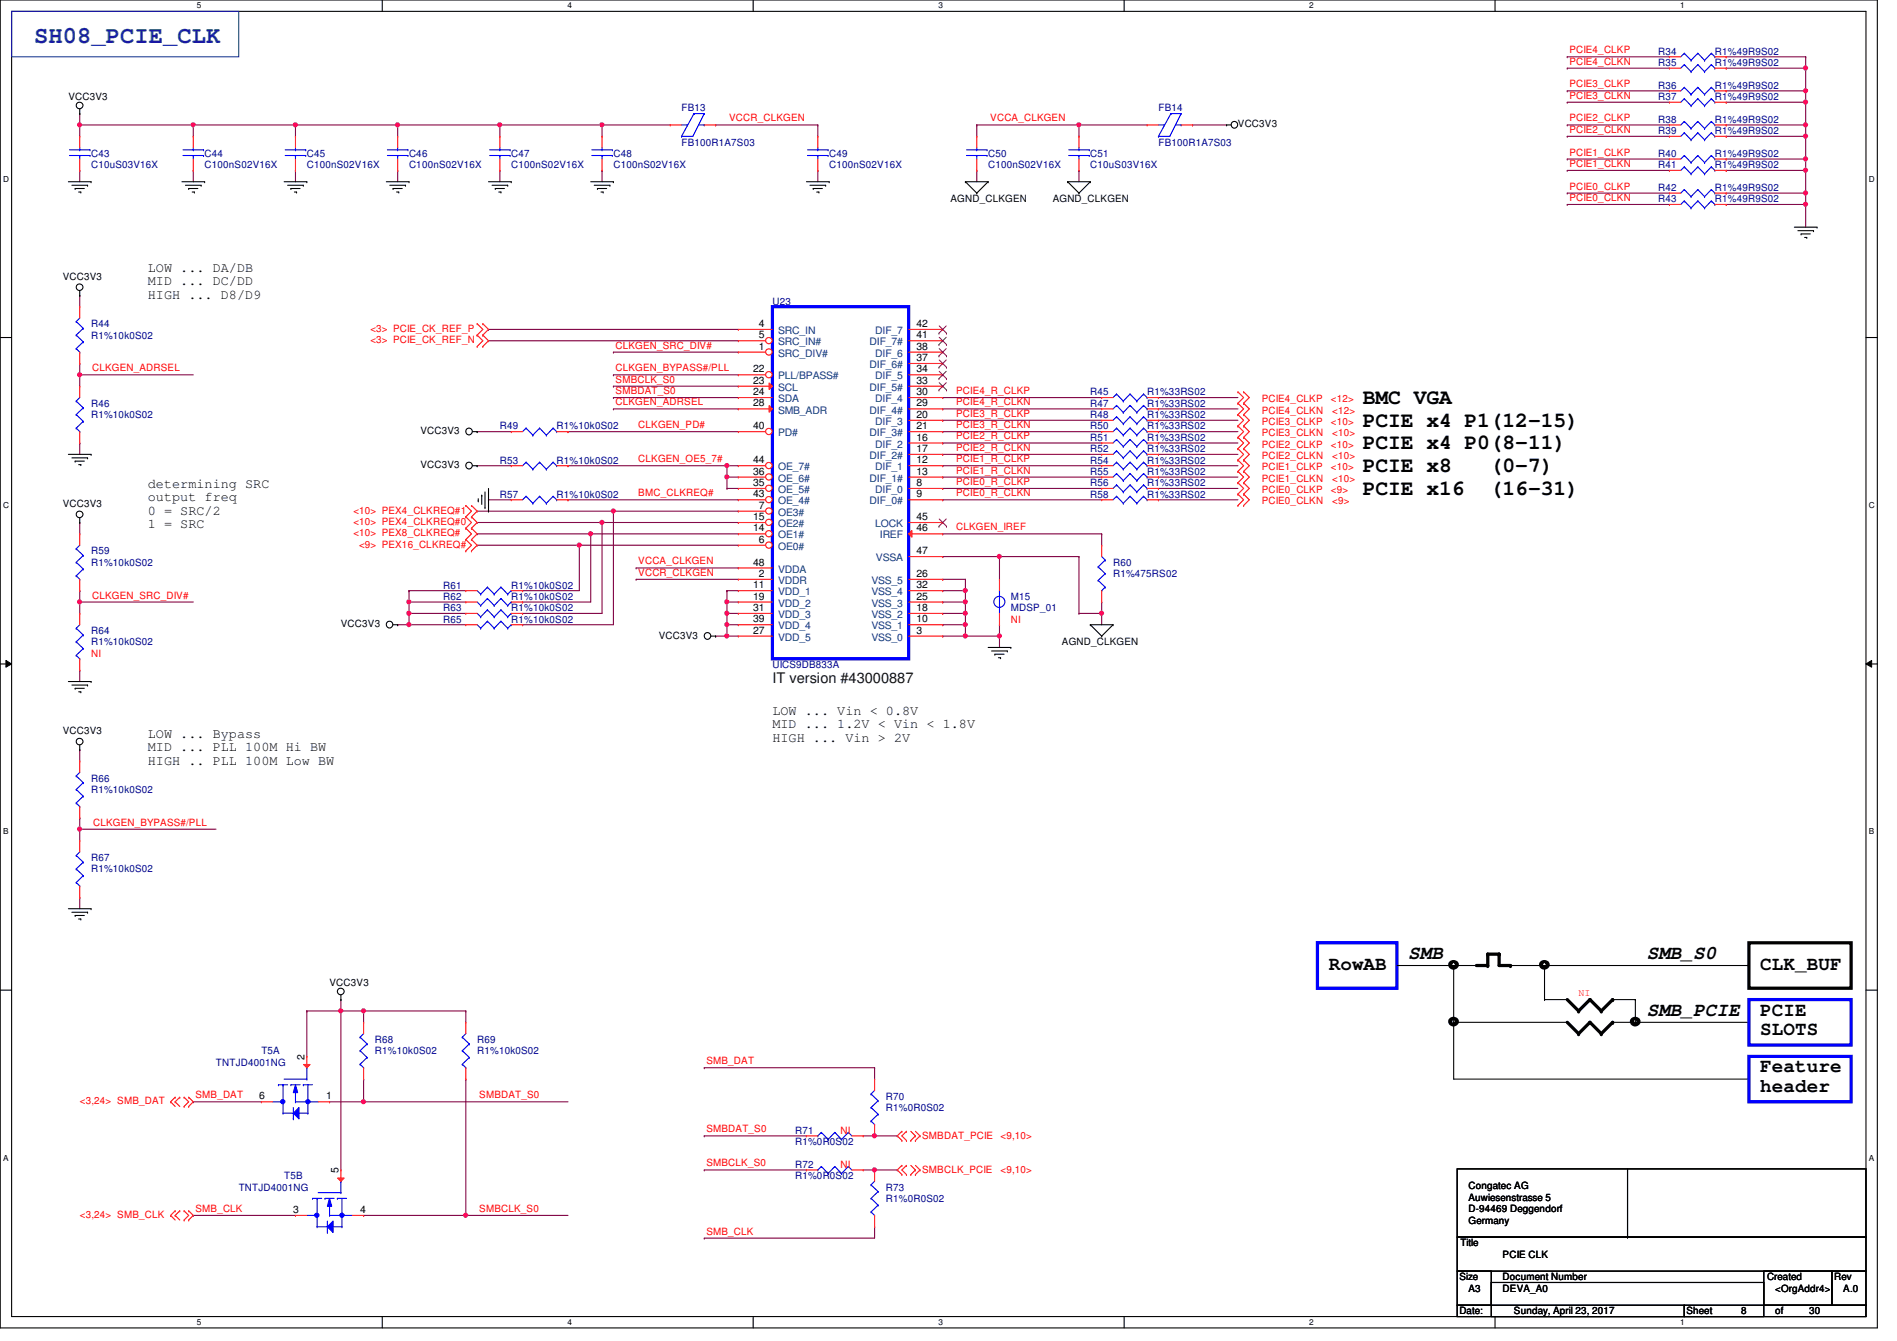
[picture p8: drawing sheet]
<svg xmlns="http://www.w3.org/2000/svg" width="297mm" height="210mm" viewBox="0 0 297 210" stroke-linecap="round" stroke-linejoin="round" font-family="sans-serif">
<defs><g id="words">
<text font-size="3.7" fill="#004080" x="5.4" y="6.7">SH08_PCIE_CLK</text>
<g font-size="3.3">
<text x="213.4" y="63.2">BMC VGA</text>
<text x="213.4" y="70.3">PCIE x4 P0(8-11)</text>
<text x="213.4" y="66.8">PCIE x4 P1(12-15)</text>
<text x="213.4" y="77.4">PCIE x16</text>
<text x="213.4" y="73.9">PCIE x8</text>
<text x="233.3" y="77.4">(16-31)</text>
<text x="233.3" y="73.9">(0-7)</text>
</g>
<g font-size="3">
<text x="208.1" y="151.8">RowAB</text>
<text x="220.5" y="150.2">SMB</text>
<text x="257.8" y="150.2">SMB_S0</text>
<text x="275.6" y="151.8">CLK_BUF</text>
<text x="257.8" y="159">SMB_PCIE</text>
<text x="275.6" y="159">PCIE</text>
<text x="275.6" y="162">SLOTS</text>
<text x="275.6" y="167.9">Feature</text>
<text x="275.6" y="170.9">header</text>
</g>
<text font-size="2.3" fill="#004000" x="120.9" y="107">IT version #43000887</text>
<g font-size="2.1">
<text x="23.2" y="42.5">LOW ... DA/DB</text>
<text x="23.2" y="44.7">MID ... DC/DD</text>
<text x="23.2" y="46.8">HIGH ... D8/D9</text>
<text x="23.2" y="76.3">determining SRC</text>
<text x="23.2" y="78.4">output freq</text>
<text x="23.2" y="80.6">0 = SRC/2</text>
<text x="23.2" y="82.7">1 = SRC</text>
<text x="120.9" y="111.9">LOW ... Vin &lt; 0.8V</text>
<text x="23.2" y="115.4">LOW ... Bypass</text>
<text x="23.2" y="117.6">MID ... PLL 100M Hi BW</text>
<text x="23.2" y="119.7">HIGH .. PLL 100M Low BW</text>
<text x="120.9" y="114">MID ... 1.2V &lt; Vin &lt; 1.8V</text>
<text x="120.9" y="116.1">HIGH ... Vin &gt; 2V</text>
</g>
<g font-size="1.6" fill="#f00">
<text x="245.7" y="8.3">PCIE4_CLKP</text>
<text x="245.7" y="10.1">PCIE4_CLKN</text>
<text x="245.7" y="13.7">PCIE3_CLKP</text>
<text x="245.7" y="15.5">PCIE3_CLKN</text>
<text x="114.2" y="19">VCCR_CLKGEN</text>
<text x="155.1" y="19">VCCA_CLKGEN</text>
<text x="245.7" y="19">PCIE2_CLKP</text>
<text x="245.7" y="20.8">PCIE2_CLKN</text>
<text x="245.7" y="29.7">PCIE0_CLKP</text>
<text x="245.7" y="24.3">PCIE1_CLKP</text>
<text x="245.7" y="26.1">PCIE1_CLKN</text>
<text x="245.7" y="31.5">PCIE0_CLKN</text>
<text x="58" y="51.9">&lt;3&gt; PCIE_CK_REF_P</text>
<text x="58" y="53.7">&lt;3&gt; PCIE_CK_REF_N</text>
<text x="14.4" y="58.1">CLKGEN_ADRSEL</text>
<text x="96.4" y="58.1">CLKGEN_BYPASS#/PLL</text>
<text x="96.4" y="54.6">CLKGEN_SRC_DIV#</text>
<text x="96.4" y="59.9">SMBCLK_S0</text>
<text x="96.4" y="63.5">CLKGEN_ADRSEL</text>
<text x="96.4" y="61.7">SMBDAT_S0</text>
<text x="149.7" y="61.7">PCIE4_R_CLKP</text>
<text x="149.7" y="63.5">PCIE4_R_CLKN</text>
<text x="149.7" y="65.2">PCIE3_R_CLKP</text>
<text x="197.6" y="62.9">PCIE4_CLKP</text>
<text x="197.6" y="64.7">PCIE4_CLKN</text>
<text x="208.4" y="62.9">&lt;12&gt;</text>
<text x="208.6" y="64.7">&lt;12&gt;</text>
<text x="99.9" y="67">CLKGEN_PD#</text>
<text x="149.7" y="68.8">PCIE2_R_CLKP</text>
<text x="149.7" y="70.6">PCIE2_R_CLKN</text>
<text x="149.7" y="67">PCIE3_R_CLKN</text>
<text x="197.6" y="70.1">PCIE2_CLKP</text>
<text x="197.6" y="71.8">PCIE2_CLKN</text>
<text x="197.6" y="66.5">PCIE3_CLKP</text>
<text x="197.6" y="68.3">PCIE3_CLKN</text>
<text x="208.4" y="70.1">&lt;10&gt;</text>
<text x="208.4" y="66.5">&lt;10&gt;</text>
<text x="208.6" y="71.8">&lt;10&gt;</text>
<text x="208.6" y="68.3">&lt;10&gt;</text>
<text x="99.9" y="72.3">CLKGEN_OE5_7#</text>
<text x="99.9" y="77.7">BMC_CLKREQ#</text>
<text x="149.7" y="75.9">PCIE0_R_CLKP</text>
<text x="149.7" y="77.7">PCIE0_R_CLKN</text>
<text x="149.7" y="72.3">PCIE1_R_CLKP</text>
<text x="149.7" y="74.1">PCIE1_R_CLKN</text>
<text x="197.6" y="77.2">PCIE0_CLKP</text>
<text x="197.6" y="73.6">PCIE1_CLKP</text>
<text x="197.6" y="75.4">PCIE1_CLKN</text>
<text x="208.4" y="77.2">&lt;9&gt;</text>
<text x="208.4" y="73.6">&lt;10&gt;</text>
<text x="208.6" y="75.4">&lt;10&gt;</text>
<text x="55.3" y="83.9">&lt;10&gt; PEX8_CLKREQ#</text>
<text x="55.3" y="82.2">&lt;10&gt; PEX4_CLKREQ#0</text>
<text x="55.3" y="80.4">&lt;10&gt; PEX4_CLKREQ#1</text>
<text x="149.7" y="83">CLKGEN_IREF</text>
<text x="197.6" y="79">PCIE0_CLKN</text>
<text x="208.6" y="79">&lt;9&gt;</text>
<text x="56.2" y="85.7">&lt;9&gt; PEX16_CLKREQ#</text>
<text x="99.9" y="88.3">VCCA_CLKGEN</text>
<text x="14.4" y="93.7">CLKGEN_SRC_DIV#</text>
<text x="99.9" y="90.1">VCCR_CLKGEN</text>
<text x="158.3" y="97.5">NI</text>
<text x="14.3" y="102.8">NI</text>
<text x="14.6" y="129.2">CLKGEN_BYPASS#/PLL</text>
<text x="247.2" y="155.9">NI</text>
<text x="110.6" y="166.6">SMB_DAT</text>
<text x="12.5" y="172.8">&lt;3,24&gt; SMB_DAT</text>
<text x="30.6" y="171.9">SMB_DAT</text>
<text x="75.1" y="171.9">SMBDAT_S0</text>
<text x="110.6" y="177.2">SMBDAT_S0</text>
<text x="131.6" y="177.5">NI</text>
<text x="144.4" y="178.4">SMBDAT_PCIE</text>
<text x="156.7" y="178.4">&lt;9,10&gt;</text>
<text x="110.6" y="182.6">SMBCLK_S0</text>
<text x="131.6" y="182.8">NI</text>
<text x="144.4" y="183.7">SMBCLK_PCIE</text>
<text x="156.7" y="183.7">&lt;9,10&gt;</text>
<text x="12.5" y="190.6">&lt;3,24&gt; SMB_CLK</text>
<text x="30.6" y="189.7">SMB_CLK</text>
<text x="75.1" y="189.7">SMBCLK_S0</text>
<text x="110.6" y="193.3">SMB_CLK</text>
</g>
<g font-size="1.6" fill="#000080">
<text x="259.6" y="8.6">R34</text>
<text x="259.6" y="10.3">R35</text>
<text x="268.5" y="8.6">R1%49R9S02</text>
<text x="268.5" y="10.3">R1%49R9S02</text>
<text x="106.7" y="17.4">FB13</text>
<text x="181.4" y="17.4">FB14</text>
<text x="259.6" y="15.7">R37</text>
<text x="259.6" y="13.9">R36</text>
<text x="268.5" y="15.7">R1%49R9S02</text>
<text x="268.5" y="13.9">R1%49R9S02</text>
<text x="106.7" y="22.8">FB100R1A7S03</text>
<text x="181.4" y="22.8">FB100R1A7S03</text>
<text x="259.6" y="19.2">R38</text>
<text x="259.6" y="21">R39</text>
<text x="268.5" y="19.2">R1%49R9S02</text>
<text x="268.5" y="21">R1%49R9S02</text>
<text x="14.3" y="24.6">C43</text>
<text x="14.3" y="26.3">C10uS03V16X</text>
<text x="32" y="24.6">C44</text>
<text x="32" y="26.3">C100nS02V16X</text>
<text x="48" y="24.6">C45</text>
<text x="48" y="26.3">C100nS02V16X</text>
<text x="64" y="24.6">C46</text>
<text x="64" y="26.3">C100nS02V16X</text>
<text x="80" y="24.6">C47</text>
<text x="80" y="26.3">C100nS02V16X</text>
<text x="96.1" y="24.6">C48</text>
<text x="96.1" y="26.3">C100nS02V16X</text>
<text x="129.8" y="24.6">C49</text>
<text x="129.8" y="26.3">C100nS02V16X</text>
<text x="154.7" y="24.6">C50</text>
<text x="154.7" y="26.3">C100nS02V16X</text>
<text x="170.7" y="24.6">C51</text>
<text x="170.7" y="26.3">C10uS03V16X</text>
<text x="259.6" y="24.6">R40</text>
<text x="259.6" y="26.3">R41</text>
<text x="259.6" y="29.9">R42</text>
<text x="268.5" y="24.6">R1%49R9S02</text>
<text x="268.5" y="26.3">R1%49R9S02</text>
<text x="268.5" y="29.9">R1%49R9S02</text>
<text x="259.6" y="31.7">R43</text>
<text x="268.5" y="31.7">R1%49R9S02</text>
<text x="120.9" y="47.7">U23</text>
<text x="14.3" y="51.2">R44</text>
<text x="14.3" y="53">R1%10k0S02</text>
<text x="14.3" y="63.7">R46</text>
<text x="14.3" y="65.4">R1%10k0S02</text>
<text x="170.7" y="61.9">R45</text>
<text x="170.7" y="63.7">R47</text>
<text x="170.7" y="65.4">R48</text>
<text x="179.6" y="61.9">R1%33RS02</text>
<text x="179.6" y="63.7">R1%33RS02</text>
<text x="179.6" y="65.4">R1%33RS02</text>
<text x="78.3" y="67.2">R49</text>
<text x="87.2" y="67.2">R1%10k0S02</text>
<text x="170.7" y="67.2">R50</text>
<text x="170.7" y="69">R51</text>
<text x="170.7" y="70.8">R52</text>
<text x="179.6" y="67.2">R1%33RS02</text>
<text x="179.6" y="69">R1%33RS02</text>
<text x="179.6" y="70.8">R1%33RS02</text>
<text x="78.3" y="77.9">R57</text>
<text x="78.3" y="72.6">R53</text>
<text x="87.2" y="77.9">R1%10k0S02</text>
<text x="87.2" y="72.6">R1%10k0S02</text>
<text x="170.7" y="76.1">R56</text>
<text x="170.7" y="77.9">R58</text>
<text x="170.7" y="72.6">R54</text>
<text x="170.7" y="74.3">R55</text>
<text x="179.6" y="76.1">R1%33RS02</text>
<text x="179.6" y="77.9">R1%33RS02</text>
<text x="179.6" y="72.6">R1%33RS02</text>
<text x="179.6" y="74.3">R1%33RS02</text>
<text x="14.3" y="86.8">R59</text>
<text x="14.3" y="88.6">R1%10k0S02</text>
<text x="174.3" y="88.6">R60</text>
<text x="69.4" y="95.7">R63</text>
<text x="69.4" y="93.9">R62</text>
<text x="69.4" y="92.1">R61</text>
<text x="80" y="95.7">R1%10k0S02</text>
<text x="80" y="93.9">R1%10k0S02</text>
<text x="80" y="92.1">R1%10k0S02</text>
<text x="158.3" y="93.9">M15</text>
<text x="158.3" y="95.7">MDSP_01</text>
<text x="174.3" y="90.3">R1%475RS02</text>
<text x="14.3" y="99.2">R64</text>
<text x="14.3" y="101">R1%10k0S02</text>
<text x="69.4" y="97.5">R65</text>
<text x="80" y="97.5">R1%10k0S02</text>
<text x="120.9" y="104.6">UICS9DB833A</text>
<text x="14.3" y="122.3">R66</text>
<text x="14.3" y="124.1">R1%10k0S02</text>
<text x="14.3" y="134.8">R67</text>
<text x="14.3" y="136.6">R1%10k0S02</text>
<text x="33.8" y="166.8">TNTJD4001NG</text>
<text x="40.9" y="165">T5A</text>
<text x="58.7" y="163.2">R68</text>
<text x="58.7" y="165">R1%10k0S02</text>
<text x="74.7" y="163.2">R69</text>
<text x="74.7" y="165">R1%10k0S02</text>
<text x="138.7" y="172.1">R70</text>
<text x="138.7" y="173.9">R1%0R0S02</text>
<text x="124.5" y="177.5">R71</text>
<text x="124.5" y="179.2">R1%0R0S02</text>
<text x="44.5" y="184.6">T5B</text>
<text x="124.5" y="182.8">R72</text>
<text x="124.5" y="184.6">R1%0R0S02</text>
<text x="37.4" y="186.4">TNTJD4001NG</text>
<text x="138.7" y="186.4">R73</text>
<text x="138.7" y="188.1">R1%0R0S02</text>
</g>
<g font-size="1.6">
<text x="10.7" y="15.7">VCC3V3</text>
<text x="193.8" y="19.9">VCC3V3</text>
<text x="148.8" y="31.7">AGND_CLKGEN</text>
<text x="164.8" y="31.7">AGND_CLKGEN</text>
<text x="9.8" y="43.8">VCC3V3</text>
<text x="118.8" y="51.2">4</text>
<text x="118.8" y="53">5</text>
<text x="143.5" y="51.2">42</text>
<text x="143.5" y="53">41</text>
<text x="117.9" y="58.3">22</text>
<text x="118.8" y="54.7">1</text>
<text x="143.5" y="54.7">38</text>
<text x="143.5" y="56.5">37</text>
<text x="143.5" y="58.3">34</text>
<text x="117.9" y="60.1">23</text>
<text x="117.9" y="61.8">24</text>
<text x="117.9" y="63.6">28</text>
<text x="143.5" y="60.1">33</text>
<text x="143.5" y="61.8">30</text>
<text x="143.5" y="63.6">29</text>
<text x="143.5" y="65.4">20</text>
<text x="65.8" y="67.9">VCC3V3</text>
<text x="117.9" y="67.2">40</text>
<text x="143.5" y="67.2">21</text>
<text x="143.5" y="69">16</text>
<text x="143.5" y="70.7">17</text>
<text x="65.8" y="73.3">VCC3V3</text>
<text x="117.9" y="72.5">44</text>
<text x="117.9" y="74.3">36</text>
<text x="117.9" y="76.1">35</text>
<text x="117.9" y="77.9">43</text>
<text x="143.5" y="72.5">12</text>
<text x="143.5" y="74.3">13</text>
<text x="143.5" y="76.1">8</text>
<text x="143.5" y="77.9">9</text>
<text x="9.8" y="79.3">VCC3V3</text>
<text x="117.9" y="81.4">15</text>
<text x="117.9" y="83.2">14</text>
<text x="118.8" y="79.6">7</text>
<text x="143.5" y="81.4">45</text>
<text x="143.5" y="83.2">46</text>
<text x="117.9" y="88.5">48</text>
<text x="118.8" y="85">6</text>
<text x="143.5" y="86.7">47</text>
<text x="117.9" y="95.6">31</text>
<text x="117.9" y="93.9">19</text>
<text x="117.9" y="92.1">11</text>
<text x="118.8" y="90.3">2</text>
<text x="143.5" y="90.3">26</text>
<text x="143.5" y="92.1">32</text>
<text x="143.5" y="93.9">25</text>
<text x="143.5" y="95.6">18</text>
<text x="53.4" y="98.2">VCC3V3</text>
<text x="103.2" y="99.9">VCC3V3</text>
<text x="117.9" y="99.2">27</text>
<text x="117.9" y="97.4">39</text>
<text x="143.5" y="97.4">10</text>
<text x="143.5" y="99.2">3</text>
<text x="166.3" y="101">AGND_CLKGEN</text>
<text x="9.8" y="114.9">VCC3V3</text>
<text x="51.6" y="154.3">VCC3V3</text>
<text x="47.7" y="165.9" transform="rotate(-90 47.7 165.9)">2</text>
<text x="40.6" y="172.1">6</text>
<text x="51.1" y="172.1">1</text>
<text x="53" y="183.7" transform="rotate(-90 53 183.7)">5</text>
<text x="45.9" y="189.9">3</text>
<text x="56.4" y="189.9">4</text>
<text x="230" y="186.2">Congatec AG</text>
<text x="230" y="188">Auwiesenstrasse 5</text>
<text x="230" y="189.7">D-94469 Deggendorf</text>
<text x="230" y="191.5">Germany</text>
<text x="228.7" y="195.1">Title</text>
<text x="235.3" y="196.8">PCIE CLK</text>
<text x="228.5" y="200.4">Size</text>
<text x="230" y="202.2">A3</text>
<text x="235.3" y="200.4">Document Number</text>
<text x="235.3" y="202.2">DEVA_A0</text>
<text x="276.7" y="200.4">Created</text>
<text x="278" y="202.2">&lt;OrgAddr4&gt;</text>
<text x="287.2" y="200.4">Rev</text>
<text x="288.6" y="202.2">A.0</text>
<text x="228.5" y="205.7">Date:</text>
<text x="237.1" y="205.7">Sunday, April 23, 2017</text>
<text x="264.1" y="205.7">Sheet</text>
<text x="272.6" y="205.7">8</text>
<text x="278" y="205.7">of</text>
<text x="283.3" y="205.7">30</text>
</g>
<g font-size="1.6" fill="#004080">
<text x="121.8" y="52.3">SRC_IN</text>
<text x="137" y="52.3">DIF_7</text>
<text x="121.8" y="54.1">SRC_IN#</text>
<text x="121.8" y="55.8">SRC_DIV#</text>
<text x="121.8" y="59.4">PLL/BPASS#</text>
<text x="136.1" y="54.1">DIF_7#</text>
<text x="136.1" y="57.6">DIF_6#</text>
<text x="137" y="55.8">DIF_6</text>
<text x="137" y="59.4">DIF_5</text>
<text x="121.8" y="61.2">SCL</text>
<text x="121.8" y="62.9">SDA</text>
<text x="121.8" y="64.7">SMB_ADR</text>
<text x="136.1" y="61.2">DIF_5#</text>
<text x="136.1" y="64.7">DIF_4#</text>
<text x="137" y="62.9">DIF_4</text>
<text x="121.8" y="68.3">PD#</text>
<text x="136.1" y="68.3">DIF_3#</text>
<text x="136.1" y="71.8">DIF_2#</text>
<text x="137" y="66.5">DIF_3</text>
<text x="137" y="70.1">DIF_2</text>
<text x="121.8" y="73.6">OE_7#</text>
<text x="121.8" y="75.4">OE_6#</text>
<text x="121.8" y="77.2">OE_5#</text>
<text x="136.1" y="75.4">DIF_1#</text>
<text x="137" y="73.6">DIF_1</text>
<text x="137" y="77.2">DIF_0</text>
<text x="121.8" y="79">OE_4#</text>
<text x="121.8" y="80.7">OE3#</text>
<text x="121.8" y="82.5">OE2#</text>
<text x="136.1" y="79">DIF_0#</text>
<text x="137" y="82.5">LOCK</text>
<text x="121.8" y="84.3">OE1#</text>
<text x="121.8" y="86.1">OE0#</text>
<text x="121.8" y="89.6">VDDA</text>
<text x="137.2" y="87.8">VSSA</text>
<text x="137.7" y="84.3">IREF</text>
<text x="121.8" y="95">VDD_2</text>
<text x="121.8" y="93.2">VDD_1</text>
<text x="121.8" y="91.4">VDDR</text>
<text x="136.4" y="91.4">VSS_5</text>
<text x="136.4" y="93.2">VSS_4</text>
<text x="136.4" y="95">VSS_3</text>
<text x="121.8" y="100.3">VDD_5</text>
<text x="121.8" y="96.7">VDD_3</text>
<text x="121.8" y="98.5">VDD_4</text>
<text x="136.4" y="96.7">VSS_2</text>
<text x="136.4" y="98.5">VSS_1</text>
<text x="136.4" y="100.3">VSS_0</text>
</g>
<g font-size="1.3">
<text x="30.8" y="1.3">5</text>
<text x="88.9" y="1.3">4</text>
<text x="146.9" y="1.3">3</text>
<text x="205" y="1.3">2</text>
<text x="263.1" y="1.3">1</text>
<text x=".5" y="28.4">D</text>
<text x="292.6" y="28.4">D</text>
<text x=".5" y="79.5">C</text>
<text x="292.6" y="79.5">C</text>
<text x=".5" y="130.6">B</text>
<text x="292.6" y="130.6">B</text>
<text x=".5" y="181.7">A</text>
<text x="292.6" y="181.7">A</text>
<text x="30.8" y="207.4">5</text>
<text x="88.9" y="207.4">4</text>
<text x="146.9" y="207.4">3</text>
<text x="205" y="207.4">2</text>
<text x="263.1" y="207.4">1</text>
</g>
</g></defs>
<path d="M0 0h294v207.9h-294zM1.8 1.8h290.4v204.3h-290.4z" fill="none" stroke="#000" stroke-width=".17"/>
<g fill="#fff">
<path d="M30.8 .2h.7v1.4h-.7z"/>
<path d="M30.8 206.2h.7v1.4h-.7z"/>
</g>
<path d="M59.9 0v1.8M59.9 206.1v1.8" fill="none" stroke="#000" stroke-width=".17"/>
<g fill="#fff">
<path d="M88.9 .2h.6v1.4h-.6z"/>
<path d="M88.9 206.2h.6v1.4h-.6z"/>
</g>
<path d="M117.9 0v1.8M117.9 206.1v1.8" fill="none" stroke="#000" stroke-width=".17"/>
<g fill="#fff">
<path d="M146.9 .2h.7v1.4h-.7z"/>
<path d="M146.9 206.2h.7v1.4h-.7z"/>
</g>
<path d="M176 0v1.8M176 206.1v1.8" fill="none" stroke="#000" stroke-width=".17"/>
<g fill="#fff">
<path d="M205 .2h.7v1.4h-.7z"/>
<path d="M205 206.2h.7v1.4h-.7z"/>
</g>
<path d="M234.1 0v1.8M234.1 206.1v1.8" fill="none" stroke="#000" stroke-width=".17"/>
<g fill="#fff">
<path d="M263.1 .2h.7v1.4h-.7z"/>
<path d="M263.1 206.2h.7v1.4h-.7z"/>
<path d="M.5 27.3h.9v1.4h-.9z"/>
<path d="M292.6 27.3h.9v1.4h-.9z"/>
<path d="M.5 78.4h.9v1.4h-.9z"/>
<path d="M292.6 78.4h.9v1.4h-.9z"/>
</g>
<path d="M0 52.8h1.8M292.2 52.8h1.8" fill="none" stroke="#000" stroke-width=".17"/>
<g fill="#fff">
<path d="M.5 129.5h.8v1.4h-.8z"/>
<path d="M292.6 129.5h.9v1.4h-.9z"/>
</g>
<path d="M0 103.9h1.8M292.2 103.9h1.8" fill="none" stroke="#000" stroke-width=".17"/>
<path d="M.9 103.4l.9 .5-.9 .5zM292.2 103.9l.9-.5v1z" fill="#000"/>
<path d="M.9 103.4l.9 .5-.9 .5zM292.2 103.9l.9-.5v1z" fill="none" stroke="#000" stroke-width=".16"/>
<g fill="#fff">
<path d="M.5 180.5h.8v1.4h-.8z"/>
<path d="M292.6 180.5h.9v1.4h-.9z"/>
</g>
<g fill="none" stroke="#000" stroke-width=".17">
<path d="M0 155h1.8M218.7 151.1h12.5M227.6 151.1v17.8h46.3M231.2 151.1h.1M236.5 151.1h37.4M241.8 156.5h.1M241.8 151.1v5.4M241.8 156.5h3.6M245.4 156.5h.1M252.5 156.5h3.6M256.1 156.5h.1M256.1 156.5v3.5"/>
<path d="M273.9 151.1h.1M292.2 155h1.8M227.6 160h.1M227.6 160h17.8M245.4 160h.1M252.5 160h21.4M256.1 160h.1M273.9 160h.1M273.9 168.9h.1"/>
</g>
<path d="M1.8 1.8h35.6v7.1h-35.6z" fill="none" stroke="#004080" stroke-width=".17"/>
<path d="M206.3 147.6h12.4v7.1h-12.4zM273.9 156.5h16v7.1h-16zM273.9 165.4h16v7.1h-16z" fill="none" stroke="#00f" stroke-width=".51"/>
<path d="M231.2 151.1h1.8v-1.7h1.7v1.7h1.8M245.4 156.5l1.8 1.7 1.8-1.7 1.7 1.7 1.8-1.7M273.9 147.6h16v7.1h-16zM245.4 160l1.8 1.8 1.8-1.8 1.7 1.8 1.8-1.8" fill="none" stroke="#000" stroke-width=".51"/>
<g fill="#000">
<circle cx="233" cy="149.4" r=".25"/>
<circle cx="233" cy="151.1" r=".25"/>
<circle cx="234.7" cy="149.4" r=".25"/>
<circle cx="236.5" cy="151.1" r=".25"/>
<circle cx="247.2" cy="158.2" r=".25"/>
<circle cx="249" cy="156.5" r=".25"/>
<circle cx="250.7" cy="158.2" r=".25"/>
<circle cx="252.5" cy="156.5" r=".25"/>
<circle cx="247.2" cy="161.8" r=".25"/>
<circle cx="249" cy="160" r=".25"/>
<circle cx="250.7" cy="161.8" r=".25"/>
<circle cx="252.5" cy="160" r=".25"/>
</g>
<g fill="none" stroke="#000" stroke-width="1.1">
<circle cx="227.6" cy="151" r=".29"/>
<circle cx="227.6" cy="159.9" r=".29"/>
<circle cx="241.9" cy="151" r=".29"/>
<circle cx="256.1" cy="159.9" r=".29"/>
</g>
<path d="M53.4 156.5h.1M53.4 156.5v1.7M30.3 172.5h.1M30.3 172.5h10.6M51.6 172.5h.1M51.6 172.5h5.3M56.9 190.2h.1M56.9 190.2h16" fill="none" stroke="#800040" stroke-width=".17"/>
<circle cx="53.4" cy="158.2" r=".32" fill="#f0f"/>
<circle cx="53.4" cy="158.2" r=".32" fill="none" stroke="#f0f" stroke-width=".17"/>
<path d="M53.4 158.2h.1M53.4 158.2h19.5M56.9 158.2h.1M56.9 158.2v1.8M72.9 158.2h.1M72.9 158.2v1.8M72.9 168.9h.1M72.9 168.9v21.3" fill="none" stroke="#800040" stroke-width=".17"/>
<circle cx="56.9" cy="158.2" r=".32" fill="#f0f"/>
<circle cx="56.9" cy="158.2" r=".32" fill="none" stroke="#f0f" stroke-width=".17"/>
<path d="M48 158.2h.1M48 158.2v7.2M48 158.2h5.4M53.4 158.2h.1M53.4 158.2v24.9M30.3 190.2h.1M30.3 190.2h16M72.9 190.2h.1M72.9 190.2h16" fill="none" stroke="#800040" stroke-width=".17"/>
<circle cx="72.9" cy="190.2" r=".32" fill="#f0f"/>
<circle cx="72.9" cy="190.2" r=".32" fill="none" stroke="#f0f" stroke-width=".17"/>
<path d="M110.3 177.8h.1M110.3 177.8h16M135.2 177.8h1.7M136.9 177.8h.1M110.3 183.1h.1M110.3 183.1h16M135.2 183.1h1.7M136.9 183.1h.1" fill="none" stroke="#800040" stroke-width=".17"/>
<circle cx="136.9" cy="183.1" r=".32" fill="#f0f"/>
<circle cx="136.9" cy="183.1" r=".32" fill="none" stroke="#f0f" stroke-width=".17"/>
<path d="M56.9 168.9h.1M56.9 172.5h.1M56.9 168.9v3.6M56.9 172.5h32M110.3 167.1h.1M110.3 167.1h26.6M136.9 167.1h.1M136.9 167.1v1.8M110.3 193.8h.1M136.9 192h.1M136.9 192v1.8h-26.6" fill="none" stroke="#800040" stroke-width=".17"/>
<circle cx="56.9" cy="172.4" r=".32" fill="#f0f"/>
<circle cx="56.9" cy="172.4" r=".32" fill="none" stroke="#f0f" stroke-width=".17"/>
<path d="M186.7 19.6h.1M186.7 19.6h5.4M12.5 56.9h.1M12.5 56.9v1.8M181.4 76.5h.1M181.4 78.2h.1M181.4 76.5h12.4M181.4 78.2h12.4M147.6 99.6h.1M147.6 99.6h3.6" fill="none" stroke="#800040" stroke-width=".17"/>
<circle cx="151.1" cy="99.5" r=".32" fill="#f0f"/>
<circle cx="151.1" cy="99.5" r=".32" fill="none" stroke="#f0f" stroke-width=".17"/>
<g fill="none" stroke="#800040" stroke-width=".17">
<path d="M78.3 19.6h.1M78.3 19.6h16M94.3 19.6h.1M94.3 19.6v1.7M152.9 19.6h.1M152.9 19.6v1.7M168.9 19.6h.1M168.9 19.6h10.7M12.5 26.7h.1M12.5 26.7v1.7M62.3 26.7h.1M62.3 26.7v1.7"/>
<path d="M78.3 26.7h.1M78.3 26.7v1.7M94.3 26.7h.1M94.3 26.7v1.7M96.1 58.7h.1M96.1 58.7h19.5M147.6 76.5h.1M147.6 78.2h.1M147.6 62.2h.1M147.6 64h.1M147.6 76.5h24.9M147.6 78.2h24.9"/>
<path d="M147.6 62.2h24.9M147.6 64h24.9M181.4 72.9h.1M181.4 74.7h.1M181.4 69.3h.1M181.4 71.1h.1M181.4 65.8h.1M181.4 72.9h12.4M181.4 74.7h12.4M181.4 69.3h12.4M181.4 71.1h12.4M181.4 65.8h12.4"/>
<path d="M99.6 88.9h.1M99.6 88.9h16M113.8 97.8h.1M113.8 97.8v1.8M151.2 90.7h.1M151.2 90.7v1.8M156.5 99.6h.1M156.5 99.6v1.7"/>
</g>
<circle cx="94.2" cy="19.5" r=".32" fill="#f0f"/>
<circle cx="94.2" cy="19.5" r=".32" fill="none" stroke="#f0f" stroke-width=".17"/>
<path d="M152.9 19.6h.1M152.9 19.6h16M168.9 19.6h.1M168.9 19.6v1.7M181.4 67.6h.1M181.4 67.6h12.4" fill="none" stroke="#800040" stroke-width=".17"/>
<circle cx="168.9" cy="19.5" r=".32" fill="#f0f"/>
<circle cx="168.9" cy="19.5" r=".32" fill="none" stroke="#f0f" stroke-width=".17"/>
<path d="M94.3 19.6h.1M94.3 19.6h10.6M147.6 87.1h.1M147.6 87.1h8.9M156.5 87.1h.1M156.5 87.1v3.6" fill="none" stroke="#800040" stroke-width=".17"/>
<circle cx="156.5" cy="87.1" r=".32" fill="#f0f"/>
<circle cx="156.5" cy="87.1" r=".32" fill="none" stroke="#f0f" stroke-width=".17"/>
<path d="M270.3 16h.1M270.3 16h12.4" fill="none" stroke="#800040" stroke-width=".17"/>
<circle cx="282.7" cy="16" r=".32" fill="#f0f"/>
<circle cx="282.7" cy="16" r=".32" fill="none" stroke="#f0f" stroke-width=".17"/>
<path d="M282.7 16h.1M282.7 16v3.6M12.5 117.3h.1M12.5 117.3v1.8M12.5 128h.1M12.5 129.8h.1M12.5 128v3.6" fill="none" stroke="#800040" stroke-width=".17"/>
<circle cx="12.5" cy="129.8" r=".32" fill="#f0f"/>
<circle cx="12.5" cy="129.8" r=".32" fill="none" stroke="#f0f" stroke-width=".17"/>
<g fill="none" stroke="#800040" stroke-width=".17">
<path d="M270.3 30.2h.1M270.3 30.2h12.4M282.7 24.9h.1M282.7 24.9v1.8M147.6 72.9h.1M147.6 74.7h.1M147.6 72.9h24.9M147.6 74.7h24.9M156.5 97.8h.1M156.5 97.8v1.8M12.5 129.8h.1M12.5 129.8h21.3"/>
<path d="M12.5 140.5h.1M12.5 140.5v1.7"/>
</g>
<circle cx="156.5" cy="99.5" r=".32" fill="#f0f"/>
<circle cx="156.5" cy="99.5" r=".32" fill="none" stroke="#f0f" stroke-width=".17"/>
<path d="M128.1 26.7h.1M128.1 26.7v1.7M12.5 92.5h.1M12.5 81.8h.1M12.5 94.2h.1M12.5 81.8v1.8M12.5 92.5v3.5M12.5 94.2h17.8M12.5 104.9h.1M12.5 104.9v1.8" fill="none" stroke="#800040" stroke-width=".17"/>
<circle cx="12.5" cy="94.2" r=".32" fill="#f0f"/>
<circle cx="12.5" cy="94.2" r=".32" fill="none" stroke="#f0f" stroke-width=".17"/>
<path d="M270.3 32h.1M270.3 32h12.4" fill="none" stroke="#800040" stroke-width=".17"/>
<circle cx="282.7" cy="32" r=".32" fill="#f0f"/>
<circle cx="282.7" cy="32" r=".32" fill="none" stroke="#f0f" stroke-width=".17"/>
<path d="M270.3 8.9h.1M270.3 8.9h12.4M282.7 8.9h.1M282.7 8.9v1.8M113.8 99.6h.1M113.8 96h.1M113.8 99.6h1.8M113.8 96v1.8M172.5 83.6h.1M172.5 83.6v1.7" fill="none" stroke="#800040" stroke-width=".17"/>
<circle cx="113.8" cy="97.8" r=".32" fill="#f0f"/>
<circle cx="113.8" cy="97.8" r=".32" fill="none" stroke="#f0f" stroke-width=".17"/>
<circle cx="113.8" cy="96" r=".32" fill="#f0f"/>
<circle cx="113.8" cy="96" r=".32" fill="none" stroke="#f0f" stroke-width=".17"/>
<path d="M270.3 10.7h.1M270.3 10.7h12.4M96.1 64h.1M96.1 64h19.5" fill="none" stroke="#800040" stroke-width=".17"/>
<circle cx="282.7" cy="10.6" r=".32" fill="#f0f"/>
<circle cx="282.7" cy="10.6" r=".32" fill="none" stroke="#f0f" stroke-width=".17"/>
<path d="M112.1 99.6h.1M112.1 99.6h1.7M113.8 97.8h.1M113.8 97.8h1.8" fill="none" stroke="#800040" stroke-width=".17"/>
<circle cx="113.8" cy="99.5" r=".32" fill="#f0f"/>
<circle cx="113.8" cy="99.5" r=".32" fill="none" stroke="#f0f" stroke-width=".17"/>
<path d="M270.3 24.9h.1M270.3 24.9h12.4M96.1 55.1h.1M96.1 55.1h19.5M147.6 69.3h.1M147.6 71.1h.1M147.6 69.3h24.9M147.6 71.1h24.9" fill="none" stroke="#800040" stroke-width=".17"/>
<circle cx="282.7" cy="24.9" r=".32" fill="#f0f"/>
<circle cx="282.7" cy="24.9" r=".32" fill="none" stroke="#f0f" stroke-width=".17"/>
<path d="M12.5 19.6h.1M12.5 19.6h17.8M113.8 96h.1M113.8 94.2h.1M113.8 96h1.8M113.8 94.2v1.8" fill="none" stroke="#800040" stroke-width=".17"/>
<circle cx="12.5" cy="19.5" r=".32" fill="#f0f"/>
<circle cx="12.5" cy="19.5" r=".32" fill="none" stroke="#f0f" stroke-width=".17"/>
<g fill="none" stroke="#800040" stroke-width=".17">
<path d="M30.3 19.6h.1M30.3 19.6h16M30.3 19.6v1.7M245.4 8.9h.1M245.4 10.7h.1M245.4 19.6h.1M245.4 14.2h.1M245.4 16h.1M245.4 8.9h16M245.4 10.7h16M245.4 19.6h16M245.4 14.2h16"/>
<path d="M245.4 16h16M245.4 30.2h.1M245.4 32h.1M245.4 24.9h.1M245.4 26.7h.1M245.4 21.3h.1M245.4 26.7h16M245.4 30.2h16M245.4 32h16M245.4 24.9h16M245.4 21.3h16M270.3 26.7h.1"/>
<path d="M270.3 26.7h12.4M74.7 72.9h.1M74.7 72.9h5.3M147.6 65.8h.1M147.6 67.6h.1M147.6 65.8h24.9M147.6 67.6h24.9M113.8 94.2h.1M113.8 94.2h1.8M168.9 96h.1M172.5 94.2h.1M172.5 94.2v1.8h-3.6"/>
</g>
<circle cx="46.2" cy="19.5" r=".32" fill="#f0f"/>
<circle cx="46.2" cy="19.5" r=".32" fill="none" stroke="#f0f" stroke-width=".17"/>
<circle cx="30.2" cy="19.5" r=".32" fill="#f0f"/>
<circle cx="30.2" cy="19.5" r=".32" fill="none" stroke="#f0f" stroke-width=".17"/>
<path d="M270.3 19.6h.1M270.3 19.6h12.4M156.5 87.1h.1M156.5 87.1h12.4M168.9 87.1h.1M168.9 87.1v8.9" fill="none" stroke="#800040" stroke-width=".17"/>
<circle cx="282.7" cy="19.5" r=".32" fill="#f0f"/>
<circle cx="282.7" cy="19.5" r=".32" fill="none" stroke="#f0f" stroke-width=".17"/>
<path d="M12.5 17.8h.1M12.5 17.8v1.8M46.3 19.6h.1M46.3 19.6v1.7M46.3 19.6h16M270.3 21.3h.1M270.3 21.3h12.4M113.8 72.9h.1M113.8 72.9h1.8" fill="none" stroke="#800040" stroke-width=".17"/>
<circle cx="282.7" cy="21.3" r=".32" fill="#f0f"/>
<circle cx="282.7" cy="21.3" r=".32" fill="none" stroke="#f0f" stroke-width=".17"/>
<path d="M12.5 19.6h.1M12.5 19.6v1.7M270.3 14.2h.1M270.3 14.2h12.4M282.7 21.3h.1M282.7 21.3v3.6" fill="none" stroke="#800040" stroke-width=".17"/>
<circle cx="282.7" cy="14.2" r=".32" fill="#f0f"/>
<circle cx="282.7" cy="14.2" r=".32" fill="none" stroke="#f0f" stroke-width=".17"/>
<g fill="none" stroke="#800040" stroke-width=".17">
<path d="M62.3 19.6h.1M62.3 19.6v1.7M112.1 19.6h.1M112.1 19.6h16M282.7 14.2h.1M282.7 14.2v1.8M282.7 30.2h.1M282.7 26.7h.1M282.7 26.7v5.3M12.5 46.2h.1M12.5 46.2v1.8M76.5 51.6h.1"/>
<path d="M76.5 51.6h39.1"/>
</g>
<circle cx="282.7" cy="30.2" r=".32" fill="#f0f"/>
<circle cx="282.7" cy="30.2" r=".32" fill="none" stroke="#f0f" stroke-width=".17"/>
<circle cx="282.7" cy="26.6" r=".32" fill="#f0f"/>
<circle cx="282.7" cy="26.6" r=".32" fill="none" stroke="#f0f" stroke-width=".17"/>
<path d="M62.3 19.6h.1M62.3 19.6h16M78.3 19.6h.1M78.3 19.6v1.7M282.7 19.6h.1M282.7 19.6v1.7M76.5 53.3h.1M76.5 53.3h39.1M147.6 83.6h.1M147.6 83.6h24.9" fill="none" stroke="#800040" stroke-width=".17"/>
<circle cx="78.2" cy="19.5" r=".32" fill="#f0f"/>
<circle cx="78.2" cy="19.5" r=".32" fill="none" stroke="#f0f" stroke-width=".17"/>
<circle cx="62.2" cy="19.5" r=".32" fill="#f0f"/>
<circle cx="62.2" cy="19.5" r=".32" fill="none" stroke="#f0f" stroke-width=".17"/>
<path d="M74.7 67.6h.1M74.7 67.6h5.3M172.5 96h.1M172.5 96v1.8" fill="none" stroke="#800040" stroke-width=".17"/>
<circle cx="172.5" cy="96" r=".32" fill="#f0f"/>
<circle cx="172.5" cy="96" r=".32" fill="none" stroke="#f0f" stroke-width=".17"/>
<path d="M128.1 19.6h.1M128.1 19.6v1.7M113.8 76.5h.1M113.8 74.7h.1M113.8 76.5h1.8M113.8 74.7v1.8" fill="none" stroke="#800040" stroke-width=".17"/>
<circle cx="113.8" cy="74.6" r=".32" fill="#f0f"/>
<circle cx="113.8" cy="74.6" r=".32" fill="none" stroke="#f0f" stroke-width=".17"/>
<path d="M88.9 72.9h.1M88.9 72.9h24.9" fill="none" stroke="#800040" stroke-width=".17"/>
<circle cx="113.8" cy="72.9" r=".32" fill="#f0f"/>
<circle cx="113.8" cy="72.9" r=".32" fill="none" stroke="#f0f" stroke-width=".17"/>
<path d="M12.5 58.7h.1M12.5 58.7v1.8M113.8 74.7h.1M113.8 72.9h.1M113.8 74.7h1.8M113.8 72.9v1.8M147.6 90.7h.1M147.6 92.5h.1M147.6 90.7h3.6M147.6 92.5h3.6" fill="none" stroke="#800040" stroke-width=".17"/>
<circle cx="151.1" cy="92.4" r=".32" fill="#f0f"/>
<circle cx="151.1" cy="92.4" r=".32" fill="none" stroke="#f0f" stroke-width=".17"/>
<path d="M12.5 69.3h.1M12.5 69.3v1.8M99.6 90.7h.1M99.6 90.7h16M147.6 94.2h.1M147.6 94.2h3.6" fill="none" stroke="#800040" stroke-width=".17"/>
<circle cx="151.1" cy="94.2" r=".32" fill="#f0f"/>
<circle cx="151.1" cy="94.2" r=".32" fill="none" stroke="#f0f" stroke-width=".17"/>
<path d="M152.9 26.7h.1M152.9 26.7v1.7M12.5 58.7h.1M12.5 58.7h17.8M151.2 92.5h.1M151.2 92.5v1.7" fill="none" stroke="#800040" stroke-width=".17"/>
<circle cx="12.5" cy="58.6" r=".32" fill="#f0f"/>
<circle cx="12.5" cy="58.6" r=".32" fill="none" stroke="#f0f" stroke-width=".17"/>
<path d="M147.6 96h.1M147.6 96h3.6" fill="none" stroke="#800040" stroke-width=".17"/>
<circle cx="151.1" cy="96" r=".32" fill="#f0f"/>
<circle cx="151.1" cy="96" r=".32" fill="none" stroke="#f0f" stroke-width=".17"/>
<path d="M113.8 92.5h.1M113.8 92.5h1.8M113.8 92.5v1.7M151.2 94.2h.1M151.2 94.2v1.8" fill="none" stroke="#800040" stroke-width=".17"/>
<circle cx="113.8" cy="94.2" r=".32" fill="#f0f"/>
<circle cx="113.8" cy="94.2" r=".32" fill="none" stroke="#f0f" stroke-width=".17"/>
<path d="M181.4 62.2h.1M181.4 62.2h12.4M147.6 97.8h.1M147.6 97.8h3.6" fill="none" stroke="#800040" stroke-width=".17"/>
<circle cx="151.1" cy="97.8" r=".32" fill="#f0f"/>
<circle cx="151.1" cy="97.8" r=".32" fill="none" stroke="#f0f" stroke-width=".17"/>
<g fill="none" stroke="#800040" stroke-width=".17">
<path d="M30.3 26.7h.1M30.3 26.7v1.7M46.3 26.7h.1M46.3 26.7v1.7M168.9 26.7h.1M168.9 26.7v1.7M76.5 78.2h.1M76.5 78.2h3.5M88.9 67.6h.1M88.9 78.2h.1M88.9 67.6h26.7M88.9 78.2h26.7"/>
<path d="M181.4 64h.1M181.4 64h12.4M74.7 85.3h.1M74.7 85.3h16M151.2 96h.1M151.2 99.6h.1M151.2 97.8h.1M151.2 96v3.6M151.2 99.6h5.3"/>
</g>
<circle cx="90.7" cy="85.3" r=".32" fill="#f0f"/>
<circle cx="90.7" cy="85.3" r=".32" fill="none" stroke="#f0f" stroke-width=".17"/>
<path d="M64 94.2h.1M64 96h.1M64 97.8h.1M64 94.2h8.9M64 96h8.9M64 97.8h8.9M81.8 94.2h.1M81.8 96h.1M81.8 94.2h10.7M81.8 96h12.5" fill="none" stroke="#800040" stroke-width=".17"/>
<circle cx="64" cy="97.8" r=".32" fill="#f0f"/>
<circle cx="64" cy="97.8" r=".32" fill="none" stroke="#f0f" stroke-width=".17"/>
<path d="M62.3 97.8h.1M64 96h.1M64 94.2h.1M64 94.2v3.6h-1.7M81.8 97.8h.1M94.3 81.8h.1M94.3 81.8v14.2M96.1 80h.1M96.1 80v17.8h-14.3" fill="none" stroke="#800040" stroke-width=".17"/>
<circle cx="64" cy="96" r=".32" fill="#f0f"/>
<circle cx="64" cy="96" r=".32" fill="none" stroke="#f0f" stroke-width=".17"/>
<path d="M74.7 83.6h.1M74.7 83.6h17.8" fill="none" stroke="#800040" stroke-width=".17"/>
<circle cx="92.5" cy="83.5" r=".32" fill="#f0f"/>
<circle cx="92.5" cy="83.5" r=".32" fill="none" stroke="#f0f" stroke-width=".17"/>
<path d="M74.7 81.8h.1M74.7 81.8h19.6" fill="none" stroke="#800040" stroke-width=".17"/>
<circle cx="94.2" cy="81.8" r=".32" fill="#f0f"/>
<circle cx="94.2" cy="81.8" r=".32" fill="none" stroke="#f0f" stroke-width=".17"/>
<path d="M74.7 80h.1M74.7 80h21.4" fill="none" stroke="#800040" stroke-width=".17"/>
<circle cx="96" cy="80" r=".32" fill="#f0f"/>
<circle cx="96" cy="80" r=".32" fill="none" stroke="#f0f" stroke-width=".17"/>
<path d="M64 92.5h.1M64 92.5h8.9M64 92.5v1.7M81.8 92.5h.1M90.7 85.3h.1M90.7 85.3h24.9M90.7 85.3v7.2h-8.9M94.3 81.8h.1M94.3 81.8h21.3M96.1 80h.1M96.1 80h19.5" fill="none" stroke="#800040" stroke-width=".17"/>
<circle cx="64" cy="94.2" r=".32" fill="#f0f"/>
<circle cx="64" cy="94.2" r=".32" fill="none" stroke="#f0f" stroke-width=".17"/>
<g fill="none" stroke="#800040" stroke-width=".17">
<path d="M282.7 10.7h.1M282.7 10.7v3.5M282.7 32h.1M282.7 32v3.6M96.1 60.5h.1M96.1 62.2h.1M96.1 60.5h19.5M96.1 62.2h19.5M92.5 83.6h.1M92.5 83.6v10.6M92.5 83.6h23.1M136.9 177.8h3.6"/>
<path d="M140.5 177.8h.1"/>
</g>
<circle cx="136.9" cy="177.8" r=".32" fill="#f0f"/>
<circle cx="136.9" cy="177.8" r=".32" fill="none" stroke="#f0f" stroke-width=".17"/>
<path d="M136.9 183.1h3.6M140.5 183.1h.1" fill="none" stroke="#800040" stroke-width=".17"/>
<g fill="none" stroke="#000" stroke-width=".17">
<path d="M12.5 17.8h.1M12.5 17.1v.7M192.1 19.6h.1M192.1 19.6h.7M10.7 28.4h3.6M11.3 29h2.4M11.8 29.5h.1M11.8 29.5h1.4M12.3 30.1h.4M12.7 30.1h.1M13.7 29h.1M14.3 28.4h.1"/>
<path d="M28.5 28.4h3.5M29 29h2.5M29.5 29.5h.1M29.5 29.5h1.5M30.1 30.1h.3M30.4 30.1h.1M31.5 29h.1M32 28.4h.1M44.5 28.4h3.5M45 29h2.5M45.5 29.5h.1M45.5 29.5h1.5"/>
<path d="M46.1 30.1h.3M46.4 30.1h.1M47.5 29h.1M48 28.4h.1M60.5 28.4h3.5M61 29h2.5M61.5 29.5h.1M61.5 29.5h1.5M62.1 30.1h.3M62.4 30.1h.1M63.5 29h.1M64 28.4h.1"/>
<path d="M76.5 28.4h3.5M77 29h2.5M77.6 29.5h.1M77.6 29.5h1.4M78.1 30.1h.3M78.4 30.1h.1M79.5 29h.1M80 28.4h.1M92.5 28.4h3.6M93 29h2.5M93.6 29.5h.1M93.6 29.5h1.4"/>
<path d="M94.1 30.1h.3M94.4 30.1h.1M95.5 29h.1M96.1 28.4h.1M126.3 28.4h3.5M126.8 29h2.5M127.3 29.5h.1M127.3 29.5h1.5M127.9 30.1h.3M128.2 30.1h.1M129.3 29h.1M129.8 28.4h.1"/>
<path d="M151.2 28.4h.1M151.2 28.4h3.5M151.2 28.4l1.7 1.8M152.9 30.2h.1M154.7 28.4h.1M154.7 28.4l-1.8 1.8M167.2 28.4h.1M167.2 28.4h3.5M167.2 28.4l1.7 1.8M168.9 30.2h.1M170.7 28.4h.1M170.7 28.4l-1.8 1.8"/>
<path d="M281 35.6h3.5M281.5 36.1h2.5M282 36.6h.1M282 36.6h1.5M282.6 37.2h.3M282.9 37.2h.1M284 36.1h.1M284.5 35.6h.1M12.5 46.2h.1M12.5 45.5v.7M10.7 71.1h3.6M11.3 71.7h2.4"/>
<path d="M11.8 72.2h.1M11.8 72.2h1.4M12.3 72.7h.4M12.7 72.7h.1M13.7 71.7h.1M14.3 71.1h.1M74 72.9h.7M74 67.6h.7M74.7 72.9h.1M74.7 67.6h.1M74.9 78.4h.1M74.9 78.1v.3"/>
<path d="M75.4 77.5h.1M75.4 77.5v1.5M75.9 79.5h.1M75.9 77v2.5M76.5 76.5v3.5M12.5 81.8h.1M12.5 81.1v.7M61.5 97.8h.8M62.3 97.8h.1M76.5 80h.1M111.3 99.6h.8M112.1 99.6h.1"/>
<path d="M170.7 97.8h.1M170.7 97.8h3.6M170.7 97.8l1.8 1.8M172.5 99.6h.1M174.3 97.8h.1M174.3 97.8l-1.8 1.8M10.7 106.7h3.6M11.3 107.2h2.4M11.8 107.7h.1M11.8 107.7h1.4M12.3 108.3h.4M12.5 117.3h.1"/>
<path d="M12.5 116.6v.7M12.7 108.3h.1M13.7 107.2h.1M14.3 106.7h.1M154.7 101.3h3.6M155.3 101.9h2.4M155.8 102.4h.1M155.8 102.4h1.4M156.3 103h.4M156.7 103h.1M157.7 101.9h.1M158.3 101.3h.1"/>
<path d="M10.7 142.2h3.6M11.3 142.8h2.4M11.8 143.3h.1M11.8 143.3h1.4M12.3 143.8h.4M12.7 143.8h.1M13.7 142.8h.1M14.3 142.2h.1M53.4 156.5h.1M53.4 155.7v.8M228.2 183h64v10.6h-64zM228.2 193.6h64v5.4h-64z"/>
<path d="M228.2 199h5.3v5.3h-5.3zM254.8 193.6h.1M254.8 183v10.6M276.2 199h10.6v5.3h-10.6zM286.8 199h5.4v5.3h-5.4zM228.2 204.3h35.5v1.8h-35.5zM233.5 200.7h42.7v5.4h-42.7zM263.7 204.3h28.5v1.8h-28.5z"/>
<circle cx="12.5" cy="16.5" r=".52"/>
<circle cx="193.3" cy="19.5" r=".52"/>
<circle cx="12.5" cy="45" r=".52"/>
<circle cx="73.4" cy="67.5" r=".52"/>
<circle cx="73.4" cy="72.9" r=".52"/>
<circle cx="12.5" cy="80.5" r=".52"/>
<circle cx="61" cy="97.8" r=".52"/>
<circle cx="110.8" cy="99.5" r=".52"/>
<circle cx="12.5" cy="116.1" r=".52"/>
<circle cx="53.4" cy="155.2" r=".52"/>
</g>
<g fill="none" stroke="#f00" stroke-width=".17">
<path d="M179.6 19.6h.1M179.6 19.6h1.8M185 19.6h1.7M186.7 19.6h.1M261.4 16h.1M261.4 19.6h.1M261.4 8.9h.1M261.4 10.7h.1M261.4 16h1.8M261.4 19.6h1.8M261.4 8.9h1.8M261.4 10.7h1.8"/>
<path d="M268.5 16h1.8M268.5 19.6h1.8M268.5 8.9h1.8M268.5 10.7h1.8M270.3 16h.1M270.3 19.6h.1M270.3 8.9h.1M270.3 10.7h.1M12.5 21.3h.1M12.5 26.7h.1M12.5 21.3v1.8M12.5 24.9v1.8"/>
<path d="M30.3 21.3h.1M30.3 26.7h.1M30.3 21.3v1.8M30.3 24.9v1.8M46.3 21.3h.1M46.3 26.7h.1M46.3 21.3v1.8M46.3 24.9v1.8M62.3 21.3h.1M62.3 26.7h.1M62.3 21.3v1.8M62.3 24.9v1.8"/>
<path d="M78.3 21.3h.1M78.3 26.7h.1M78.3 21.3v1.8M78.3 24.9v1.8M94.3 21.3h.1M94.3 26.7h.1M94.3 21.3v1.8M94.3 24.9v1.8M128.1 21.3h.1M128.1 26.7h.1M128.1 21.3v1.8M128.1 24.9v1.8"/>
<path d="M168.9 21.3h.1M168.9 26.7h.1M168.9 21.3v1.8M168.9 24.9v1.8M261.4 21.3h.1M261.4 24.9h.1M261.4 32h.1M261.4 26.7h.1M261.4 30.2h.1M261.4 21.3h1.8M261.4 24.9h1.8M261.4 32h1.8"/>
<path d="M261.4 26.7h1.8M261.4 30.2h1.8M268.5 21.3h1.8M268.5 24.9h1.8M268.5 32h1.8M268.5 26.7h1.8M268.5 30.2h1.8M270.3 21.3h.1M270.3 24.9h.1M270.3 32h.1M270.3 26.7h.1M270.3 30.2h.1"/>
<path d="M12.5 48h.1M12.5 56.9h.1M12.5 48v1.8M12.5 55.1v1.8M74.7 50.7h.1M74.7 52.5h.1M74.7 54.2h.1M74.7 50.7l.9 .9-.9 .9M74.7 52.5l.9 .8-.9 .9M75.6 52.5h.1M75.6 50.7h.1M75.6 54.2h.1"/>
<path d="M75.6 50.7l.9 .9-.9 .9M75.6 52.5l.9 .8-.9 .9M12.5 60.5h.1M12.5 69.3h.1M12.5 60.5v1.7M12.5 67.6v1.7M72.9 79.1h.1M72.9 79.1l.9 .9-.9 .9M73.8 79.1h.1M73.8 79.1l.9 .9-.9 .9M80 78.2h.1M80 67.6h.1"/>
<path d="M80 72.9h.1M80 78.2h1.8M80 67.6h1.8M80 72.9h1.8M87.2 78.2h1.7M87.2 67.6h1.7M87.2 72.9h1.7M88.9 78.2h.1M88.9 67.6h.1M88.9 72.9h.1M172.5 76.5h.1M172.5 78.2h.1"/>
<path d="M172.5 62.2h.1M172.5 64h.1M172.5 65.8h.1M172.5 67.6h.1M172.5 69.3h.1M172.5 71.1h.1M172.5 76.5h1.8M172.5 78.2h1.8M172.5 62.2h1.8M172.5 64h1.8M172.5 65.8h1.8M172.5 67.6h1.8"/>
<path d="M172.5 69.3h1.8M172.5 71.1h1.8M179.6 76.5h1.8M179.6 78.2h1.8M179.6 62.2h1.8M179.6 64h1.8M179.6 65.8h1.8M179.6 67.6h1.8M179.6 69.3h1.8M179.6 71.1h1.8M181.4 76.5h.1M181.4 78.2h.1"/>
<path d="M181.4 62.2h.1M181.4 64h.1M181.4 65.8h.1M181.4 67.6h.1M181.4 69.3h.1M181.4 71.1h.1M193.8 75.6h.1M193.8 77.3h.1M193.8 72h.1M193.8 73.8h.1M193.8 68.5h.1M193.8 70.2h.1"/>
<path d="M193.8 64.9h.1M193.8 66.7h.1M193.8 79.1h.1M193.8 61.3h.1M193.8 63.1h.1M193.8 75.6l.9 .9-.9 .8M193.8 72l.9 .9-.9 .9M193.8 73.8l.9 .9-.9 .9M193.8 68.5l.9 .8-.9 .9M193.8 70.2l.9 .9-.9 .9M193.8 64.9l.9 .9-.9 .9M193.8 66.7l.9 .9-.9 .9"/>
<path d="M193.8 77.3l.9 .9-.9 .9M193.8 61.3l.9 .9-.9 .9M193.8 63.1l.9 .9-.9 .9M194.7 75.6h.1M194.7 77.3h.1M194.7 72h.1M194.7 73.8h.1M194.7 68.5h.1M194.7 70.2h.1M194.7 64.9h.1M194.7 66.7h.1M194.7 79.1h.1"/>
<path d="M194.7 61.3h.1M194.7 63.1h.1M194.7 75.6l.9 .9-.9 .8M194.7 72l.9 .9-.9 .9M194.7 73.8l.9 .9-.9 .9M194.7 68.5l.9 .8-.9 .9M194.7 70.2l.9 .9-.9 .9M194.7 64.9l.9 .9-.9 .9M194.7 66.7l.9 .9-.9 .9M194.7 77.3l.9 .9-.9 .9M194.7 61.3l.9 .9-.9 .9M194.7 63.1l.9 .9-.9 .9"/>
<path d="M12.5 83.6h.1M12.5 92.5h.1M12.5 96h.1M12.5 83.6v1.7M12.5 90.7v1.8M12.5 96v1.8M72.9 84.5h.1M72.9 86.2h.1M72.9 82.7h.1M72.9 80.9h.1M72.9 96h.1M72.9 94.2h.1"/>
<path d="M72.9 92.5h.1M72.9 97.8h.1M72.9 84.5l.9 .8-.9 .9M72.9 82.7l.9 .9-.9 .9M72.9 80.9l.9 .9-.9 .9M72.9 96h1.8M72.9 94.2h1.8M72.9 92.5h1.8M72.9 97.8h1.8M73.8 86.2h.1M73.8 84.5h.1M73.8 82.7h.1"/>
<path d="M73.8 80.9h.1M73.8 84.5l.9 .8-.9 .9M73.8 82.7l.9 .9-.9 .9M73.8 80.9l.9 .9-.9 .9M80 96h1.8M80 94.2h1.8M80 92.5h1.8M80 97.8h1.8M81.8 96h.1M81.8 94.2h.1M81.8 92.5h.1M81.8 97.8h.1"/>
<path d="M156.5 90.7h.1M156.5 97.8h.1M156.5 90.7v1.8M156.5 96v1.8M172.5 85.3h.1M172.5 94.2h.1M172.5 85.3v1.8M172.5 92.5v1.7M12.5 119.1h.1M12.5 104.9h.1M12.5 103.1v1.8M12.5 119.1v1.8"/>
<path d="M12.5 128h.1M12.5 131.6h.1M12.5 126.2v1.8M12.5 131.6v1.7M12.5 138.7v1.8M12.5 140.5h.1M26.7 172.5h.1M26.7 172.5l.7 .7M27.4 171.7h.1M27.4 172.5h.1M27.4 171.7l-.7 .8M27.4 172.5l.7 .7"/>
<path d="M28.1 171.7h.1M28.1 171.7l-.7 .8M28.8 173.2h.1M28.8 171.7h.1M28.8 171.7l.7 .8-.7 .7M29.5 173.2h.1M29.5 171.7h.1M29.5 171.7l.8 .8-.8 .7M56.9 160h.1M56.9 168.9h.1M56.9 160v1.8M56.9 167.1v1.8"/>
<path d="M72.9 160h.1M72.9 168.9h.1M72.9 160v1.8M72.9 167.1v1.8M126.3 177.8h.1M126.3 177.8h1.8M133.4 177.8h1.8M135.2 177.8h.1M136.9 168.9h.1M136.9 177.8h.1M136.9 168.9v1.8M136.9 176v1.8"/>
<path d="M141.2 177.1h.1M141.2 178.5h.1M141.2 177.1l-.7 .7 .7 .7M141.9 177.1h.1M141.9 178.5h.1M141.9 177.1l-.7 .7 .7 .7M142.6 178.5h.1M142.6 177.1l.7 .7M143.3 178.5h.1M143.3 177.8h.1M143.3 177.1l.8 .7M143.3 177.8l-.7 .7"/>
<path d="M144.1 177.8h.1M144.1 177.8l-.8 .7M26.7 190.2h.1M26.7 190.2l.7 .8M27.4 189.5h.1M27.4 190.2h.1M27.4 189.5l-.7 .7M27.4 190.2l.7 .8M28.1 189.5h.1M28.1 189.5l-.7 .7M28.8 191h.1M28.8 189.5h.1"/>
<path d="M28.8 189.5l.7 .7-.7 .8M29.5 191h.1M29.5 189.5h.1M29.5 189.5l.8 .7-.8 .8M126.3 183.1h.1M126.3 183.1h1.8M133.4 183.1h1.8M135.2 183.1h.1M136.9 183.1h.1M136.9 192h.1M136.9 183.1v1.8M136.9 190.2v1.8"/>
<path d="M141.2 182.4h.1M141.2 183.9h.1M141.2 182.4l-.7 .7 .7 .8M141.9 182.4h.1M141.9 183.9h.1M141.9 182.4l-.7 .7 .7 .8M142.6 183.9h.1M142.6 182.4l.7 .7M143.3 183.9h.1M143.3 183.1h.1M143.3 182.4l.8 .7M143.3 183.1l-.7 .8"/>
<path d="M144.1 183.1h.1M144.1 183.1l-.8 .8"/>
</g>
<g fill="none" stroke="#00f" stroke-width=".17">
<path d="M181.4 19.6h.9M182.3 19.6h.1M183.3 17.8h.1M183.3 17.8h1.7M183.3 17.8l-1.9 3.5M184.1 19.6h.9M185 17.8h.1M185 19.6h.1M185 17.8l-1.8 3.5h-1.8M263.7 15.5h.1M263.7 19h.1M263.7 8.3h.1"/>
<path d="M263.7 10.1h.1M263.7 15.5l-.5 .5M263.7 15.5l1.1 1.1M263.7 19l-.5 .6M263.7 19l1.1 1.1M263.7 8.3l-.5 .6M263.7 8.3l1.1 1.1M263.7 10.1l-.5 .6M263.7 10.1l1.1 1.1M264.8 16.6h.1M264.8 9.4h.1M264.8 11.2h.1"/>
<path d="M265.8 15.5h.1M265.8 19h.1M265.8 8.3h.1M265.8 10.1h.1M265.8 15.5l-1 1.1M265.8 15.5l1.1 1.1M265.8 19l-1 1.1M265.8 19l1.1 1.1M265.8 8.3l-1 1.1M265.8 8.3l1.1 1.1M265.8 10.1l-1 1.1M265.8 10.1l1.1 1.1"/>
<path d="M266.9 16.6h.1M266.9 9.4h.1M266.9 11.2h.1M268 15.5h.1M268 19h.1M268 8.3h.1M268 10.1h.1M268 15.5l-1.1 1.1M268 15.5l.5 .5M268 19l-1.1 1.1M268 19l.5 .6M268 8.3l-1.1 1.1"/>
<path d="M268 8.3l.5 .6M268 10.1l-1.1 1.1M268 10.1l.5 .6M268.5 16h.1M268.5 19.6h.1M268.5 8.9h.1M268.5 10.7h.1M10.9 24.3h3.2M10.9 23.5h3.2M12.5 23.5h.1M12.5 24.3h.1M12.5 23.1v.4"/>
<path d="M12.5 24.3v.6M14.1 24.3h.1M14.1 23.5h.1M28.7 24.3h3.2M28.7 23.5h3.2M30.3 23.5h.1M30.3 24.3h.1M30.3 23.1v.4M30.3 24.3v.6M31.9 24.3h.1M31.9 23.5h.1M44.7 24.3h3.2"/>
<path d="M44.7 23.5h3.2M46.3 23.5h.1M46.3 24.3h.1M46.3 23.1v.4M46.3 24.3v.6M47.9 24.3h.1M47.9 23.5h.1M60.7 24.3h3.2M60.7 23.5h3.2M62.3 23.5h.1M62.3 24.3h.1M62.3 23.1v.4"/>
<path d="M62.3 24.3v.6M63.9 24.3h.1M63.9 23.5h.1M76.7 24.3h3.2M76.7 23.5h3.2M78.3 23.5h.1M78.3 24.3h.1M78.3 23.1v.4M78.3 24.3v.6M79.9 24.3h.1M79.9 23.5h.1M92.7 24.3h3.2"/>
<path d="M92.7 23.5h3.2M94.3 23.5h.1M94.3 24.3h.1M94.3 23.1v.4M94.3 24.3v.6M95.9 24.3h.1M95.9 23.5h.1M126.4 24.3h3.3M126.4 23.5h3.3M128.1 23.5h.1M128.1 24.3h.1M128.1 23.1v.4"/>
<path d="M128.1 24.3v.6M129.7 24.3h.1M129.7 23.5h.1M167.3 24.3h3.3M167.3 23.5h3.3M168.9 23.5h.1M168.9 24.3h.1M168.9 23.1v.4M168.9 24.3v.6M170.6 24.3h.1M170.6 23.5h.1M181.4 21.3h.1"/>
<path d="M263.7 20.8h.1M263.7 24.3h.1M263.7 31.5h.1M263.7 26.1h.1M263.7 29.7h.1M263.7 20.8l-.5 .5M263.7 20.8l1.1 1.1M263.7 24.3l-.5 .6M263.7 24.3l1.1 1.1M263.7 31.5l-.5 .5M263.7 31.5l1.1 1.1M263.7 26.1l-.5 .6"/>
<path d="M263.7 26.1l1.1 1.1M263.7 29.7l-.5 .5M263.7 29.7l1.1 1.1M264.8 20.1h.1M264.8 21.9h.1M264.8 25.4h.1M264.8 32.6h.1M264.8 27.2h.1M264.8 30.8h.1M265.8 20.8h.1M265.8 24.3h.1M265.8 31.5h.1"/>
<path d="M265.8 26.1h.1M265.8 29.7h.1M265.8 20.8l-1 1.1M265.8 20.8l1.1 1.1M265.8 24.3l-1 1.1M265.8 24.3l1.1 1.1M265.8 31.5l-1 1.1M265.8 31.5l1.1 1.1M265.8 26.1l-1 1.1M265.8 26.1l1.1 1.1M265.8 29.7l-1 1.1M265.8 29.7l1.1 1.1"/>
<path d="M266.9 20.1h.1M266.9 21.9h.1M266.9 25.4h.1M266.9 32.6h.1M266.9 27.2h.1M266.9 30.8h.1M268 20.8h.1M268 24.3h.1M268 31.5h.1M268 26.1h.1M268 29.7h.1M268 20.8l-1.1 1.1"/>
<path d="M268 20.8l.5 .5M268 24.3l-1.1 1.1M268 24.3l.5 .6M268 31.5l-1.1 1.1M268 31.5l.5 .5M268 26.1l-1.1 1.1M268 26.1l.5 .6M268 29.7l-1.1 1.1M268 29.7l.5 .5M268.5 21.3h.1M268.5 24.9h.1M268.5 32h.1"/>
<path d="M268.5 26.7h.1M268.5 30.2h.1M11.9 50.3h.1M11.9 52.5h.1M11.9 54.6h.1M11.9 50.3l1.1 1.1M11.9 52.5l1.1 1M11.9 54.6l.6 .5M12.5 55.1h.1M12.5 49.8l-.6 .5M13 51.4h.1M13 53.5h.1"/>
<path d="M13 51.4l-1.1 1.1M13 53.5l-1.1 1.1M11.9 62.8h.1M11.9 64.9h.1M11.9 67h.1M11.9 62.8l1.1 1M11.9 64.9l1.1 1.1M11.9 67l.6 .6M12.5 67.6h.1M12.5 62.2l-.6 .6M13 63.8h.1M13 66h.1"/>
<path d="M13 63.8l-1.1 1.1M13 66l-1.1 1M82.4 77.7h.1M82.4 67h.1M82.4 72.3h.1M82.4 77.7l-.6 .5M82.4 77.7l1 1.1M82.4 67l-.6 .6M82.4 67l1 1.1M82.4 72.3l-.6 .6M82.4 72.3l1 1.1M83.4 78.8h.1"/>
<path d="M83.4 68.1h.1M83.4 73.4h.1M84.5 77.7h.1M84.5 67h.1M84.5 72.3h.1M84.5 77.7l-1.1 1.1M84.5 77.7l1.1 1.1M84.5 67l-1.1 1.1M84.5 67l1.1 1.1M84.5 72.3l-1.1 1.1M84.5 72.3l1.1 1.1M85.6 78.8h.1"/>
<path d="M85.6 68.1h.1M85.6 73.4h.1M86.6 77.7h.1M86.6 67h.1M86.6 72.3h.1M86.6 77.7l-1 1.1M86.6 77.7l.6 .5M86.6 67l-1 1.1M86.6 67l.6 .6M86.6 72.3l-1 1.1M86.6 72.3l.6 .6M87.2 78.2h.1"/>
<path d="M87.2 67.6h.1M87.2 72.9h.1M174.8 75.9h.1M174.8 77.7h.1M174.8 61.7h.1M174.8 63.5h.1M174.8 65.2h.1M174.8 67h.1M174.8 68.8h.1M174.8 70.6h.1M174.8 75.9l-.5 .6M174.8 75.9l1.1 1.1"/>
<path d="M174.8 77.7l-.5 .5M174.8 77.7l1.1 1.1M174.8 61.7l-.5 .5M174.8 61.7l1.1 1.1M174.8 63.5l-.5 .5M174.8 63.5l1.1 1.1M174.8 65.2l-.5 .6M174.8 65.2l1.1 1.1M174.8 67l-.5 .6M174.8 67l1.1 1.1M174.8 68.8l-.5 .5M174.8 68.8l1.1 1.1"/>
<path d="M174.8 70.6l-.5 .5M174.8 70.6l1.1 1.1M175.9 77h.1M175.9 78.8h.1M175.9 62.8h.1M175.9 64.6h.1M175.9 66.3h.1M175.9 68.1h.1M175.9 69.9h.1M175.9 71.7h.1M176.9 75.9h.1M176.9 77.7h.1"/>
<path d="M176.9 61.7h.1M176.9 63.5h.1M176.9 65.2h.1M176.9 67h.1M176.9 68.8h.1M176.9 70.6h.1M176.9 75.9l-1 1.1M176.9 75.9l1.1 1.1M176.9 77.7l-1 1.1M176.9 77.7l1.1 1.1M176.9 61.7l-1 1.1M176.9 61.7l1.1 1.1"/>
<path d="M176.9 63.5l-1 1.1M176.9 63.5l1.1 1.1M176.9 65.2l-1 1.1M176.9 65.2l1.1 1.1M176.9 67l-1 1.1M176.9 67l1.1 1.1M176.9 68.8l-1 1.1M176.9 68.8l1.1 1.1M176.9 70.6l-1 1.1M176.9 70.6l1.1 1.1M178 77h.1M178 78.8h.1"/>
<path d="M178 62.8h.1M178 64.6h.1M178 66.3h.1M178 68.1h.1M178 69.9h.1M178 71.7h.1M179.1 75.9h.1M179.1 77.7h.1M179.1 61.7h.1M179.1 63.5h.1M179.1 65.2h.1M179.1 67h.1"/>
<path d="M179.1 68.8h.1M179.1 70.6h.1M179.1 75.9l-1.1 1.1M179.1 75.9l.5 .6M179.1 77.7l-1.1 1.1M179.1 77.7l.5 .5M179.1 61.7l-1.1 1.1M179.1 61.7l.5 .5M179.1 63.5l-1.1 1.1M179.1 63.5l.5 .5M179.1 65.2l-1.1 1.1M179.1 65.2l.5 .6"/>
<path d="M179.1 67l-1.1 1.1M179.1 67l.5 .6M179.1 68.8l-1.1 1.1M179.1 68.8l.5 .5M179.1 70.6l-1.1 1.1M179.1 70.6l.5 .5M179.6 76.5h.1M179.6 78.2h.1M179.6 62.2h.1M179.6 64h.1M179.6 65.8h.1M179.6 67.6h.1"/>
<path d="M179.6 69.3h.1M179.6 71.1h.1M11.9 85.9h.1M11.9 88h.1M11.9 90.1h.1M11.9 98.3h.1M11.9 85.9l1.1 1.1M11.9 88l1.1 1.1M11.9 90.1l.6 .6M11.9 98.3l1.1 1.1M12.5 90.7h.1M12.5 85.3l-.6 .6"/>
<path d="M12.5 97.8l-.6 .5M13 87h.1M13 89.1h.1M13 99.4h.1M13 87l-1.1 1M13 89.1l-1.1 1M13 99.4l-1.1 1.1M74.7 96l.6 .6M74.7 94.2l.6 .6M74.7 92.5l.6 .5M74.7 97.8l.6 .5M75.3 96.6h.1"/>
<path d="M75.3 94.8h.1M75.3 93h.1M75.3 98.3h.1M76.3 95.5h.1M76.3 93.7h.1M76.3 91.9h.1M76.3 97.2h.1M76.3 95.5l-1 1.1M76.3 95.5l1.1 1.1M76.3 93.7l-1 1.1M76.3 93.7l1.1 1.1M76.3 91.9l-1 1.1"/>
<path d="M76.3 91.9l1.1 1.1M76.3 97.2l-1 1.1M76.3 97.2l1.1 1.1M77.4 96.6h.1M77.4 94.8h.1M77.4 93h.1M77.4 98.3h.1M78.4 95.5h.1M78.4 93.7h.1M78.4 91.9h.1M78.4 97.2h.1M78.4 95.5l-1 1.1"/>
<path d="M78.4 95.5l1.1 1.1M78.4 93.7l-1 1.1M78.4 93.7l1.1 1.1M78.4 91.9l-1 1.1M78.4 91.9l1.1 1.1M78.4 97.2l-1 1.1M78.4 97.2l1.1 1.1M79.5 96.6h.1M79.5 94.8h.1M79.5 93h.1M79.5 98.3h.1M80 96h.1"/>
<path d="M80 94.2h.1M80 92.5h.1M80 97.8h.1M80 96l-.5 .6M80 94.2l-.5 .6M80 92.5l-.5 .5M80 97.8l-.5 .5M156.5 92.5h.1M156.5 92.5v3.5M172 88.7h.1M172 90.8h.1M172 88.7l1.1 1.1"/>
<path d="M172 90.8l1.1 1.1M172.5 92.5h.1M172.5 87.1l.6 .6M173.1 87.7h.1M173.1 89.8h.1M173.1 91.9h.1M173.1 87.7l-1.1 1M173.1 89.8l-1.1 1M173.1 91.9l-.6 .6M11.9 100.5h.1M11.9 102.6h.1M11.9 100.5l1.1 1"/>
<path d="M11.9 102.6l.6 .5M12.5 103.1h.1M13 101.5h.1M13 101.5l-1.1 1.1M11.9 121.5h.1M11.9 123.6h.1M11.9 125.7h.1M11.9 133.9h.1M11.9 136h.1M11.9 138.1h.1M11.9 121.5l1.1 1M11.9 123.6l1.1 1"/>
<path d="M11.9 125.7l.6 .5M11.9 133.9l1.1 1.1M11.9 136l1.1 1.1M11.9 138.1l.6 .6M12.5 126.2h.1M12.5 138.7h.1M12.5 120.9l-.6 .6M12.5 133.3l-.6 .6M13 122.5h.1M13 124.6h.1M13 135h.1M13 137.1h.1"/>
<path d="M13 122.5l-1.1 1.1M13 124.6l-1.1 1.1M13 135l-1.1 1M13 137.1l-1.1 1M56.4 162.3h.1M56.4 164.5h.1M56.4 166.6h.1M56.4 162.3l1.1 1.1M56.4 164.5l1.1 1M56.4 166.6l.5 .5M56.9 167.1h.1M56.9 161.8l-.5 .5"/>
<path d="M57.5 163.4h.1M57.5 165.5h.1M57.5 163.4l-1.1 1.1M57.5 165.5l-1.1 1.1M72.4 162.3h.1M72.4 164.5h.1M72.4 166.6h.1M72.4 162.3l1.1 1.1M72.4 164.5l1.1 1M72.4 166.6l.5 .5M72.9 167.1h.1M72.9 161.8l-.5 .5"/>
<path d="M73.5 163.4h.1M73.5 165.5h.1M73.5 163.4l-1.1 1.1M73.5 165.5l-1.1 1.1M128.1 177.8h.1M128.6 177.2h.1M128.6 177.2l1.1 1.2M128.6 177.2l-.5 .6M129.7 178.4h.1M130.7 177.2h.1M130.7 177.2l1.1 1.2M130.7 177.2l-1 1.2"/>
<path d="M131.8 178.4h.1M132.8 177.2h.1M132.8 177.2l.6 .6M132.8 177.2l-1 1.2M136.4 171.2h.1M136.4 173.4h.1M136.4 175.5h.1M136.4 171.2l1.1 1.1M136.4 173.4l1.1 1M136.4 175.5l.5 .5M136.9 176h.1M136.9 170.7l-.5 .5"/>
<path d="M137.5 172.3h.1M137.5 174.4h.1M137.5 172.3l-1.1 1.1M137.5 174.4l-1.1 1.1M128.1 183.1h.1M128.6 182.6h.1M128.6 182.6l1.1 1.1M128.6 182.6l-.5 .5M129.7 183.7h.1M130.7 182.6h.1M130.7 182.6l1.1 1.1M130.7 182.6l-1 1.1"/>
<path d="M131.8 183.7h.1M132.8 182.6h.1M132.8 182.6l.6 .5M132.8 182.6l-1 1.1M136.4 185.5h.1M136.4 187.6h.1M136.4 189.7h.1M136.4 185.5l1.1 1M136.4 187.6l1.1 1M136.4 189.7l.5 .5M136.9 190.2h.1M136.9 184.9l-.5 .6"/>
<path d="M137.5 186.5h.1M137.5 188.6h.1M137.5 186.5l-1.1 1.1M137.5 188.6l-1.1 1.1"/>
<circle cx="156.5" cy="94.2" r=".87"/>
</g>
<path d="M45.9 174.2l.9-.8v1.7z" fill="#00f"/>
<g fill="none" stroke="#00f" stroke-width=".17">
<path d="M43.6 169.8h.1M43.6 169.8h1.4M44.3 174.2h.1M44.3 169.8h.1M44.3 174.2h3.9M44.3 169.8v4.4M44.5 168.9h3.5M45.5 169.8h.1M45.5 169.8h1.5M45.9 174.2l.9-.8v1.7zM45.9 175.1h.1M45.9 173.4v1.7"/>
<path d="M46.3 172.5h.1M46.3 170.7v1.8M47.5 169.8h.1M47.5 169.8h1.4M48 168.9h.1M48 167.1h.1M48 167.1v1.8M48.2 174.2h.1M48.2 169.8v4.4"/>
</g>
<path d="M46.3 169.8l.3 1.2h-.7z" fill="#00f"/>
<path d="M46.3 169.8l.3 1.2h-.7z" fill="none" stroke="#00f" stroke-width=".17"/>
<circle cx="48.2" cy="172.4" r=".33" fill="#00f"/>
<g fill="none" stroke="#00f" stroke-width=".17">
<path d="M42.7 172.5h1.6M44.3 172.5h.1M46.3 172.5h3.5M48 172.5h.1"/>
<circle cx="48.2" cy="172.4" r=".33"/>
</g>
<circle cx="44.3" cy="172.4" r=".33" fill="#00f"/>
<circle cx="44.3" cy="172.4" r=".33" fill="none" stroke="#00f" stroke-width=".17"/>
<path d="M47.5 166.6h1.1l-.6 .5z" fill="#f00"/>
<path d="M40.9 172.5h.1M40.9 172.5h1.8M47.5 166.6h1.1l-.6 .5zM48 165.4h.1M48 165.4v1.7M49.8 172.5h1.8M51.6 172.5h.1" fill="none" stroke="#f00" stroke-width=".17"/>
<path d="M51.3 192l.9-.9v1.8z" fill="#00f"/>
<g fill="none" stroke="#00f" stroke-width=".17">
<path d="M48.9 187.6h.1M48.9 187.6h1.5M49.7 192h.1M49.7 187.6h.1M49.7 192h3.8M49.7 187.6v4.4M49.8 186.7h3.6M50.9 187.6h.1M50.9 187.6h1.4M51.3 192l.9-.9v1.8zM51.3 192.9h.1M51.3 191.1v1.8"/>
<path d="M51.6 190.2h.1M51.6 188.5v1.7M52.8 187.6h.1M52.8 187.6h1.5M53.4 186.7h.1M53.4 184.9h.1M53.4 184.9v1.8M53.5 192h.1M53.5 187.6v4.4"/>
</g>
<path d="M51.6 187.6l.3 1.2h-.6z" fill="#00f"/>
<path d="M51.6 187.6l.3 1.2h-.6z" fill="none" stroke="#00f" stroke-width=".17"/>
<circle cx="53.6" cy="190.2" r=".33" fill="#00f"/>
<g fill="none" stroke="#00f" stroke-width=".17">
<path d="M48 190.2h1.7M49.7 190.2h.1M51.6 190.2h3.6M53.4 190.2h.1"/>
<circle cx="53.6" cy="190.2" r=".33"/>
</g>
<circle cx="49.6" cy="190.2" r=".33" fill="#00f"/>
<circle cx="49.6" cy="190.2" r=".33" fill="none" stroke="#00f" stroke-width=".17"/>
<path d="M52.9 184.4h1l-.5 .5z" fill="#f00"/>
<g fill="none" stroke="#f00" stroke-width=".17">
<path d="M104.9 19.6h.1M104.9 19.6h1.8M110.3 19.6h1.8M112.1 19.6h.1M261.4 14.2h.1M261.4 14.2h1.8M268.5 14.2h1.8M270.3 14.2h.1M152.9 21.3h.1M152.9 26.7h.1M152.9 21.3v1.8M152.9 24.9v1.8"/>
<path d="M142.3 51.6h5.3M142.3 53.3h5.3M142.3 55.1h5.3M142.3 56.9h5.3M142.3 58.7h5.3M147.6 51.6h.1M147.6 53.3h.1M147.6 55.1h.1M147.6 56.9h.1M147.6 58.7h.1M142.3 72.9h5.3M142.3 60.5h5.3"/>
<path d="M142.3 62.2h5.3M142.3 64h5.3M142.3 65.8h5.3M142.3 67.6h5.3M142.3 69.3h5.3M142.3 71.1h5.3M142.3 74.7h5.3M142.3 76.5h5.3M142.3 78.2h5.3M147.6 60.5h.1M147.6 62.2h.1M147.6 64h.1"/>
<path d="M147.6 65.8h.1M147.6 67.6h.1M147.6 69.3h.1M147.6 71.1h.1M147.6 72.9h.1M147.6 74.7h.1M147.6 76.5h.1M147.6 78.2h.1M172.5 72.9h.1M172.5 72.9h1.8M179.6 72.9h1.8M181.4 72.9h.1"/>
<path d="M142.3 81.8h5.3M147.6 81.8h.1M46.3 190.2h.1M46.3 190.2h1.7M52.9 184.4h1l-.5 .5zM53.4 183.1h.1M53.4 183.1v1.8M55.2 190.2h1.7M56.9 190.2h.1"/>
</g>
<g fill="none" stroke="#00f" stroke-width=".17">
<path d="M106.7 19.6h.9M107.6 19.6h.1M108.7 17.8h.1M108.7 17.8h1.6M108.7 17.8l-2 3.5M109.4 19.6h.9M110.3 17.8h.1M110.3 19.6h.1M110.3 17.8l-1.8 3.5h-1.8M263.7 13.7h.1M263.7 13.7l-.5 .5M263.7 13.7l1.1 1.1"/>
<path d="M264.8 14.8h.1M265.8 13.7h.1M265.8 13.7l-1 1.1M265.8 13.7l1.1 1.1M266.9 14.8h.1M268 13.7h.1M268 13.7l-1.1 1.1M268 13.7l.5 .5M268.5 14.2h.1M106.7 21.3h.1M151.3 24.3h3.3M151.3 23.5h3.3"/>
<path d="M152.9 23.5h.1M152.9 24.3h.1M152.9 23.1v.4M152.9 24.3v.6M154.6 24.3h.1M154.6 23.5h.1M174.8 72.3h.1M174.8 72.3l-.5 .6M174.8 72.3l1.1 1.1M175.9 73.4h.1M176.9 72.3h.1M176.9 72.3l-1 1.1"/>
<path d="M176.9 72.3l1.1 1.1M178 73.4h.1M179.1 72.3h.1M179.1 72.3l-1.1 1.1M179.1 72.3l.5 .6M179.6 72.9h.1"/>
</g>
<path d="M120.9 48h21.4v55.1h-21.4z" fill="none" stroke="#00f" stroke-width=".51"/>
<g fill="none" stroke="#804000" stroke-width=".16">
<path d="M147 52.2h.1M147 53.9h.1M147 55.7h.1M147 57.5h.1M147 59.3h.1M147.1 51l1.1 1.2M147.1 52.8l1.1 1.1M147.1 54.6l1.1 1.1M147.1 56.3l1.1 1.2M147.1 58.1l1.1 1.2M147.1 59.9l1.1 1.1M148.2 51l-1.2 1.2"/>
<path d="M148.2 52.8l-1.2 1.1M148.2 54.6l-1.2 1.1M148.2 56.3l-1.2 1.2M148.2 58.1l-1.2 1.2M148.2 59.9l-1.2 1.1M148.2 52.2h.1M148.2 53.9h.1M148.2 55.7h.1M148.2 57.5h.1M148.2 59.3h.1M147 61h.1M148.2 61h.1"/>
<path d="M147 82.4h.1M147.1 81.2l1.1 1.2M148.2 81.2l-1.2 1.2M148.2 82.4h.1"/>
</g>
<path d="M142.8 83.1v1l-.5-.5z" fill="#f00"/>
<path d="M115.6 51.6h.1M115.6 51.6h5.3M142.3 83.6h5.3M142.8 83.1v1l-.5-.5zM147.6 83.6h.1" fill="none" stroke="#f00" stroke-width=".17"/>
<circle cx="120.4" cy="53.3" r=".5" fill="#fff"/>
<g fill="none" stroke="#f00" stroke-width=".17">
<path d="M115.6 53.3h.1M115.6 53.3h4.3"/>
<circle cx="120.4" cy="53.3" r=".5"/>
</g>
<circle cx="120.4" cy="55.1" r=".5" fill="#fff"/>
<g fill="none" stroke="#f00" stroke-width=".17">
<path d="M115.6 55.1h.1M115.6 55.1h4.3"/>
<circle cx="120.4" cy="55.1" r=".5"/>
</g>
<circle cx="120.4" cy="58.6" r=".5" fill="#fff"/>
<g fill="none" stroke="#f00" stroke-width=".17">
<path d="M115.6 58.7h.1M115.6 58.7h4.3"/>
<circle cx="120.4" cy="58.6" r=".5"/>
</g>
<path d="M120.4 59.9l.5 .6-.5 .5z" fill="#f00"/>
<path d="M120.4 59.9l.5 .6-.5 .5zM115.6 60.5h.1M115.6 62.2h.1M115.6 60.5h5.3M115.6 62.2h5.3M115.6 99.6h.1M115.6 99.6h5.3M142.3 90.7h5.3M147.6 90.7h.1" fill="none" stroke="#f00" stroke-width=".17"/>
<path d="M120.4 63.5l.5 .5-.5 .5z" fill="#f00"/>
<path d="M115.6 64h.1M115.6 64h5.3M120.4 63.5l.5 .5-.5 .5z" fill="none" stroke="#f00" stroke-width=".17"/>
<circle cx="120.4" cy="67.5" r=".5" fill="#fff"/>
<g fill="none" stroke="#f00" stroke-width=".17">
<path d="M115.6 67.6h.1M115.6 67.6h4.3"/>
<circle cx="120.4" cy="67.5" r=".5"/>
</g>
<circle cx="120.4" cy="72.9" r=".5" fill="#fff"/>
<g fill="none" stroke="#f00" stroke-width=".17">
<path d="M115.6 72.9h.1M115.6 72.9h4.3"/>
<circle cx="120.4" cy="72.9" r=".5"/>
</g>
<circle cx="120.4" cy="74.6" r=".5" fill="#fff"/>
<g fill="none" stroke="#f00" stroke-width=".17">
<path d="M115.6 74.7h.1M115.6 74.7h4.3"/>
<circle cx="120.4" cy="74.6" r=".5"/>
</g>
<circle cx="120.4" cy="76.4" r=".5" fill="#fff"/>
<g fill="none" stroke="#f00" stroke-width=".17">
<path d="M115.6 76.5h.1M115.6 76.5h4.3"/>
<circle cx="120.4" cy="76.4" r=".5"/>
</g>
<circle cx="120.4" cy="78.2" r=".5" fill="#fff"/>
<g fill="none" stroke="#f00" stroke-width=".17">
<path d="M115.6 78.2h.1M115.6 78.2h4.3"/>
<circle cx="120.4" cy="78.2" r=".5"/>
</g>
<circle cx="120.4" cy="80" r=".5" fill="#fff"/>
<g fill="none" stroke="#f00" stroke-width=".17">
<path d="M115.6 80h.1M115.6 80h4.3"/>
<circle cx="120.4" cy="80" r=".5"/>
</g>
<circle cx="120.4" cy="81.8" r=".5" fill="#fff"/>
<g fill="none" stroke="#f00" stroke-width=".17">
<path d="M115.6 81.8h.1M115.6 81.8h4.3"/>
<circle cx="120.4" cy="81.8" r=".5"/>
</g>
<circle cx="120.4" cy="83.5" r=".5" fill="#fff"/>
<g fill="none" stroke="#f00" stroke-width=".17">
<path d="M115.6 83.6h.1M115.6 83.6h4.3"/>
<circle cx="120.4" cy="83.5" r=".5"/>
</g>
<circle cx="120.4" cy="85.3" r=".5" fill="#fff"/>
<g fill="none" stroke="#f00" stroke-width=".17">
<path d="M172.5 74.7h.1M172.5 74.7h1.8M179.6 74.7h1.8M181.4 74.7h.1M115.6 85.3h.1M115.6 88.9h.1M115.6 96h.1M115.6 94.2h.1M115.6 92.5h.1M115.6 90.7h.1M115.6 97.8h.1M115.6 85.3h4.3"/>
<path d="M115.6 88.9h5.3M115.6 96h5.3M115.6 94.2h5.3M115.6 92.5h5.3M115.6 90.7h5.3M115.6 97.8h5.3M142.3 96h5.3M142.3 94.2h5.3M142.3 92.5h5.3M142.3 97.8h5.3M142.3 87.1h5.3M142.3 99.6h5.3"/>
<path d="M147.6 87.1h.1M147.6 92.5h.1M147.6 94.2h.1M147.6 96h.1M147.6 97.8h.1M147.6 99.6h.1"/>
<circle cx="120.4" cy="85.3" r=".5"/>
</g>
<path d="M174.8 74.1h.1M174.8 74.1l-.5 .6M174.8 74.1l1.1 1.1M175.9 75.2h.1M176.9 74.1h.1M176.9 74.1l-1 1.1M176.9 74.1l1.1 1.1M178 75.2h.1M179.1 74.1h.1M179.1 74.1l-1.1 1.1M179.1 74.1l.5 .6M179.6 74.7h.1" fill="none" stroke="#00f" stroke-width=".17"/>
<circle cx="53.4" cy="158.2" r=".32" fill="#f0f"/>
<circle cx="53.4" cy="158.2" r=".32" fill="none" stroke="#f0f" stroke-width=".17"/>
<circle cx="56.9" cy="158.2" r=".32" fill="#f0f"/>
<circle cx="56.9" cy="158.2" r=".32" fill="none" stroke="#f0f" stroke-width=".17"/>
<circle cx="72.9" cy="190.2" r=".32" fill="#f0f"/>
<circle cx="72.9" cy="190.2" r=".32" fill="none" stroke="#f0f" stroke-width=".17"/>
<circle cx="136.9" cy="183.1" r=".32" fill="#f0f"/>
<circle cx="136.9" cy="183.1" r=".32" fill="none" stroke="#f0f" stroke-width=".17"/>
<circle cx="56.9" cy="172.4" r=".32" fill="#f0f"/>
<circle cx="56.9" cy="172.4" r=".32" fill="none" stroke="#f0f" stroke-width=".17"/>
<circle cx="151.1" cy="99.5" r=".32" fill="#f0f"/>
<circle cx="151.1" cy="99.5" r=".32" fill="none" stroke="#f0f" stroke-width=".17"/>
<circle cx="94.2" cy="19.5" r=".32" fill="#f0f"/>
<circle cx="94.2" cy="19.5" r=".32" fill="none" stroke="#f0f" stroke-width=".17"/>
<circle cx="168.9" cy="19.5" r=".32" fill="#f0f"/>
<circle cx="168.9" cy="19.5" r=".32" fill="none" stroke="#f0f" stroke-width=".17"/>
<circle cx="156.5" cy="87.1" r=".32" fill="#f0f"/>
<circle cx="156.5" cy="87.1" r=".32" fill="none" stroke="#f0f" stroke-width=".17"/>
<circle cx="282.7" cy="16" r=".32" fill="#f0f"/>
<circle cx="282.7" cy="16" r=".32" fill="none" stroke="#f0f" stroke-width=".17"/>
<circle cx="12.5" cy="129.8" r=".32" fill="#f0f"/>
<circle cx="12.5" cy="129.8" r=".32" fill="none" stroke="#f0f" stroke-width=".17"/>
<circle cx="156.5" cy="99.5" r=".32" fill="#f0f"/>
<circle cx="156.5" cy="99.5" r=".32" fill="none" stroke="#f0f" stroke-width=".17"/>
<circle cx="12.5" cy="94.2" r=".32" fill="#f0f"/>
<circle cx="12.5" cy="94.2" r=".32" fill="none" stroke="#f0f" stroke-width=".17"/>
<circle cx="282.7" cy="32" r=".32" fill="#f0f"/>
<circle cx="282.7" cy="32" r=".32" fill="none" stroke="#f0f" stroke-width=".17"/>
<circle cx="113.8" cy="97.8" r=".32" fill="#f0f"/>
<circle cx="113.8" cy="97.8" r=".32" fill="none" stroke="#f0f" stroke-width=".17"/>
<circle cx="113.8" cy="96" r=".32" fill="#f0f"/>
<circle cx="113.8" cy="96" r=".32" fill="none" stroke="#f0f" stroke-width=".17"/>
<circle cx="282.7" cy="10.6" r=".32" fill="#f0f"/>
<circle cx="282.7" cy="10.6" r=".32" fill="none" stroke="#f0f" stroke-width=".17"/>
<circle cx="113.8" cy="99.5" r=".32" fill="#f0f"/>
<circle cx="113.8" cy="99.5" r=".32" fill="none" stroke="#f0f" stroke-width=".17"/>
<circle cx="282.7" cy="24.9" r=".32" fill="#f0f"/>
<circle cx="282.7" cy="24.9" r=".32" fill="none" stroke="#f0f" stroke-width=".17"/>
<circle cx="12.5" cy="19.5" r=".32" fill="#f0f"/>
<circle cx="12.5" cy="19.5" r=".32" fill="none" stroke="#f0f" stroke-width=".17"/>
<circle cx="46.2" cy="19.5" r=".32" fill="#f0f"/>
<circle cx="46.2" cy="19.5" r=".32" fill="none" stroke="#f0f" stroke-width=".17"/>
<circle cx="30.2" cy="19.5" r=".32" fill="#f0f"/>
<circle cx="30.2" cy="19.5" r=".32" fill="none" stroke="#f0f" stroke-width=".17"/>
<circle cx="282.7" cy="19.5" r=".32" fill="#f0f"/>
<circle cx="282.7" cy="19.5" r=".32" fill="none" stroke="#f0f" stroke-width=".17"/>
<circle cx="282.7" cy="21.3" r=".32" fill="#f0f"/>
<circle cx="282.7" cy="21.3" r=".32" fill="none" stroke="#f0f" stroke-width=".17"/>
<circle cx="282.7" cy="14.2" r=".32" fill="#f0f"/>
<circle cx="282.7" cy="14.2" r=".32" fill="none" stroke="#f0f" stroke-width=".17"/>
<circle cx="282.7" cy="30.2" r=".32" fill="#f0f"/>
<circle cx="282.7" cy="30.2" r=".32" fill="none" stroke="#f0f" stroke-width=".17"/>
<circle cx="282.7" cy="26.6" r=".32" fill="#f0f"/>
<circle cx="282.7" cy="26.6" r=".32" fill="none" stroke="#f0f" stroke-width=".17"/>
<circle cx="78.2" cy="19.5" r=".32" fill="#f0f"/>
<circle cx="78.2" cy="19.5" r=".32" fill="none" stroke="#f0f" stroke-width=".17"/>
<circle cx="62.2" cy="19.5" r=".32" fill="#f0f"/>
<circle cx="62.2" cy="19.5" r=".32" fill="none" stroke="#f0f" stroke-width=".17"/>
<circle cx="172.5" cy="96" r=".32" fill="#f0f"/>
<circle cx="172.5" cy="96" r=".32" fill="none" stroke="#f0f" stroke-width=".17"/>
<circle cx="113.8" cy="74.6" r=".32" fill="#f0f"/>
<circle cx="113.8" cy="74.6" r=".32" fill="none" stroke="#f0f" stroke-width=".17"/>
<circle cx="113.8" cy="72.9" r=".32" fill="#f0f"/>
<circle cx="113.8" cy="72.9" r=".32" fill="none" stroke="#f0f" stroke-width=".17"/>
<circle cx="151.1" cy="92.4" r=".32" fill="#f0f"/>
<circle cx="151.1" cy="92.4" r=".32" fill="none" stroke="#f0f" stroke-width=".17"/>
<circle cx="151.1" cy="94.2" r=".32" fill="#f0f"/>
<circle cx="151.1" cy="94.2" r=".32" fill="none" stroke="#f0f" stroke-width=".17"/>
<circle cx="12.5" cy="58.6" r=".32" fill="#f0f"/>
<circle cx="12.5" cy="58.6" r=".32" fill="none" stroke="#f0f" stroke-width=".17"/>
<circle cx="151.1" cy="96" r=".32" fill="#f0f"/>
<circle cx="151.1" cy="96" r=".32" fill="none" stroke="#f0f" stroke-width=".17"/>
<circle cx="113.8" cy="94.2" r=".32" fill="#f0f"/>
<circle cx="113.8" cy="94.2" r=".32" fill="none" stroke="#f0f" stroke-width=".17"/>
<circle cx="151.1" cy="97.8" r=".32" fill="#f0f"/>
<circle cx="151.1" cy="97.8" r=".32" fill="none" stroke="#f0f" stroke-width=".17"/>
<circle cx="90.7" cy="85.3" r=".32" fill="#f0f"/>
<circle cx="90.7" cy="85.3" r=".32" fill="none" stroke="#f0f" stroke-width=".17"/>
<circle cx="64" cy="97.8" r=".32" fill="#f0f"/>
<circle cx="64" cy="97.8" r=".32" fill="none" stroke="#f0f" stroke-width=".17"/>
<circle cx="64" cy="96" r=".32" fill="#f0f"/>
<circle cx="64" cy="96" r=".32" fill="none" stroke="#f0f" stroke-width=".17"/>
<circle cx="92.5" cy="83.5" r=".32" fill="#f0f"/>
<circle cx="92.5" cy="83.5" r=".32" fill="none" stroke="#f0f" stroke-width=".17"/>
<circle cx="94.2" cy="81.8" r=".32" fill="#f0f"/>
<circle cx="94.2" cy="81.8" r=".32" fill="none" stroke="#f0f" stroke-width=".17"/>
<circle cx="96" cy="80" r=".32" fill="#f0f"/>
<circle cx="96" cy="80" r=".32" fill="none" stroke="#f0f" stroke-width=".17"/>
<circle cx="64" cy="94.2" r=".32" fill="#f0f"/>
<circle cx="64" cy="94.2" r=".32" fill="none" stroke="#f0f" stroke-width=".17"/>
<circle cx="136.9" cy="177.8" r=".32" fill="#f0f"/>
<circle cx="136.9" cy="177.8" r=".32" fill="none" stroke="#f0f" stroke-width=".17"/>
<use href="#words"/>
</svg>
